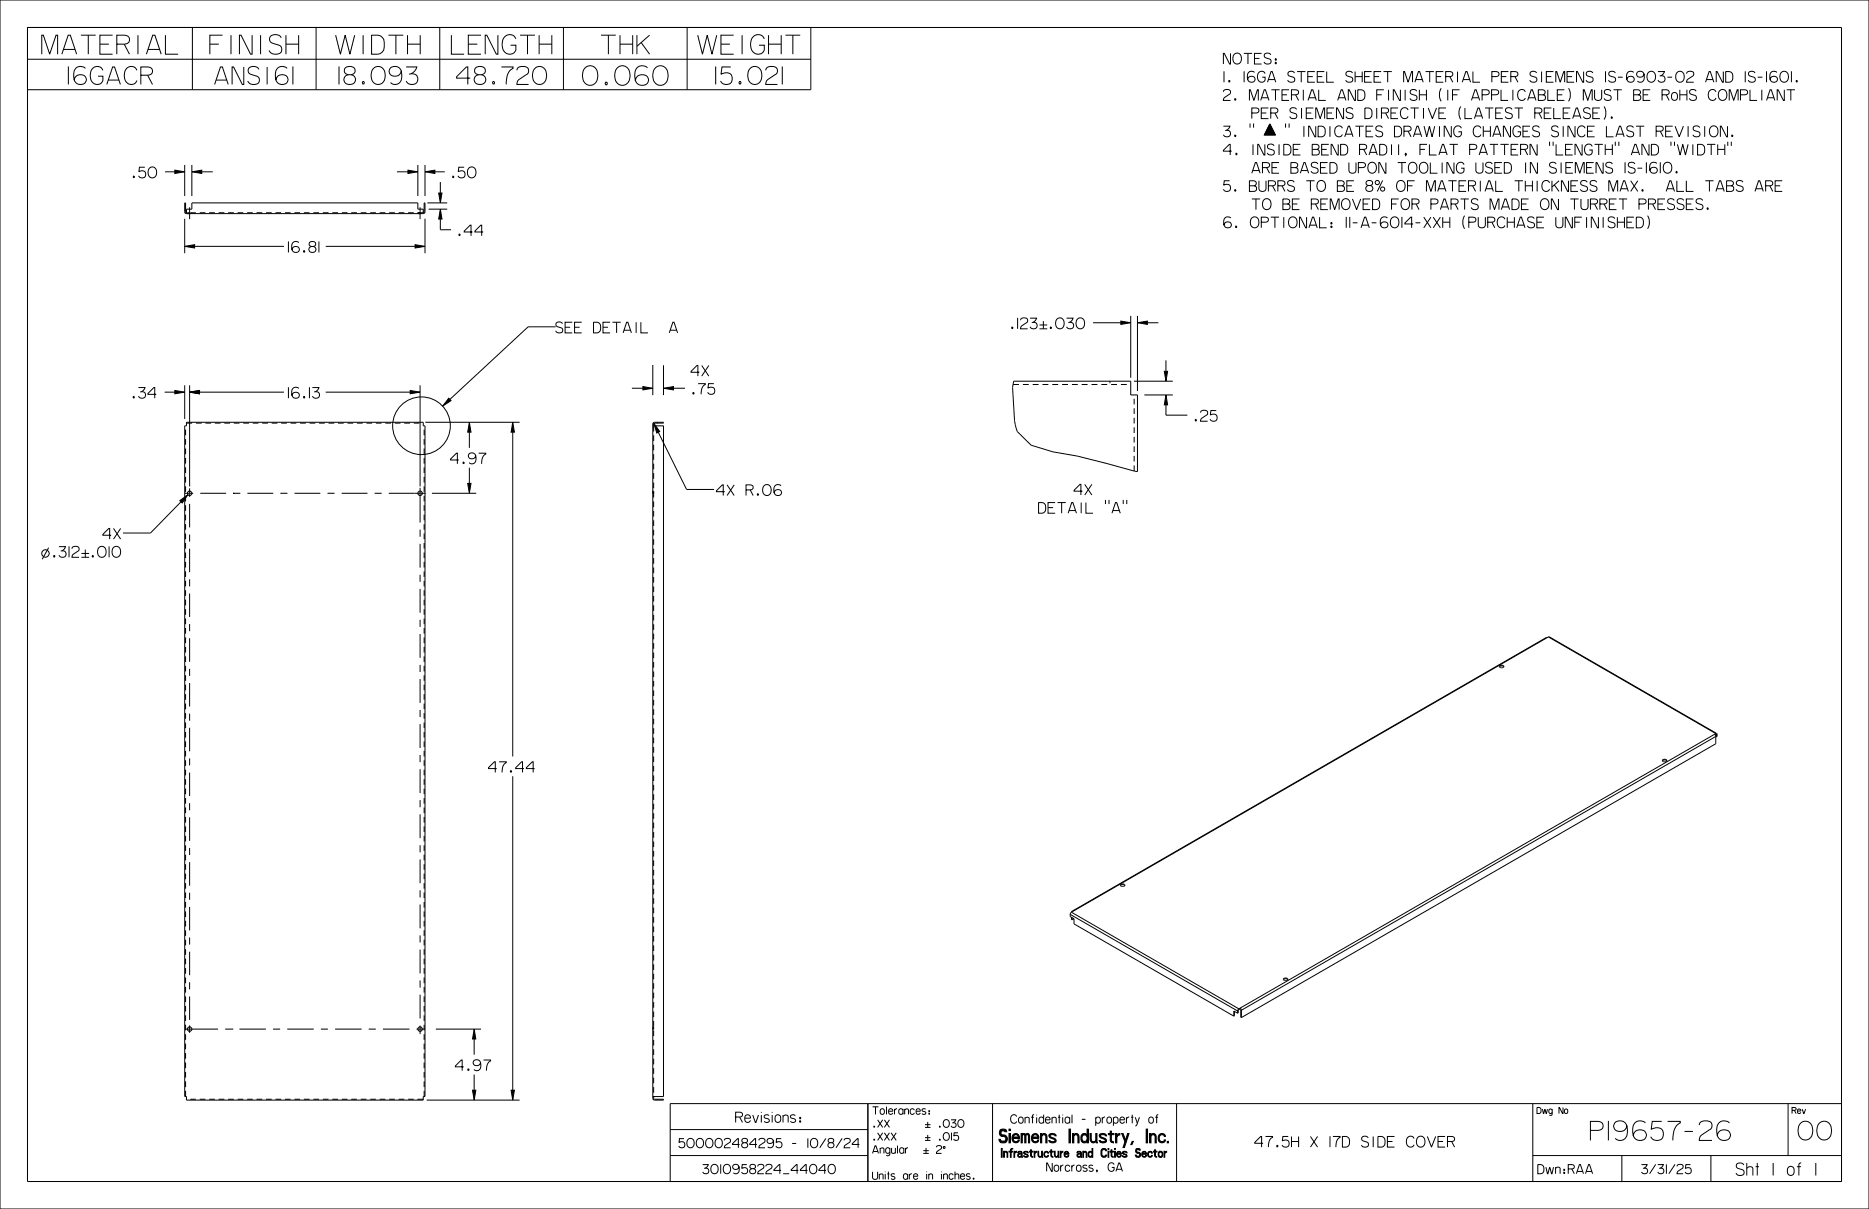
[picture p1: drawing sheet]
<svg xmlns="http://www.w3.org/2000/svg" width="432mm" height="279mm" viewBox="0 0 432 279" stroke-linecap="round" stroke-linejoin="round" font-family="sans-serif">
<defs><g id="words">
<text font-size="4.1" x="223.3" y="264.1">Siemens Industry, Inc.</text>
<g font-size="2.6">
<text x="225.2" y="267.4">Infrastructure and Cities Sector</text>
<text x="401.8" y="271.7">Sht</text>
<text x="413.3" y="271.7">of</text>
</g>
<g font-size="2.3">
<text x="282.1" y="31.6">3. &quot;</text>
<text x="154.6" y="76.9">A</text>
<text x="30.3" y="92">.34</text>
</g>
<text font-size="2.2" x="171" y="259.4">Revisions:</text>
<text font-size="2" x="362.3" y="271.3">RAA</text>
<g font-size="1.8">
<text x="236.4" y="259.6">Confidential - property of</text>
<text x="244" y="270.7">Norcross, GA</text>
</g>
<g font-size="1.7">
<text x="201.2" y="257.5">Tolerances:</text>
<text x="201.2" y="266.6">Angular</text>
<text x="201.2" y="272.6">Units are in inches.</text>
</g>
<g font-size="1.3">
<text x="355.1" y="257.3">Dwg No</text>
<text x="414" y="257.3">Rev</text>
</g>
</g></defs>
<g fill="none" stroke="#000" stroke-width=".23">
<path d="M0 0h431.8v279.4h-431.8zM6.3 6.4h419.1v266.6h-419.1zM6.3 13.7h181M9.6 12.5v-4.4h.4l1.5 4.4 1.4-4.4h.4v4.4M14.3 12.5l1.5-4.4h.4l1.5 4.4M14.7 11.4h2.6M15.8 15.4v4.1M18.7 8.1h3.4M19.7 15.8a1.57 1.57 0 0 0-1.8-.3 1.57 1.57 0 0 0-.9 1.5 1.91 1.91 0 0 0 1.4 2.5 1.19 1.19 0 0 0 1.6-1.1 1.19 1.19 0 0 0-1.6-1.1 1.29 1.29 0 0 0-1.3 1.2M20.4 8.1v4.4M23.1 10.2h2.1M23.8 16.3a1.47 1.47 0 0 0-1.6-.9 1.47 1.47 0 0 0-1.2 1.2 2.01 2.01 0 0 0 1.6 2.9 1.23 1.23 0 0 0 1.2-.9v-1h-1.2"/>
<path d="M24.7 19.5l1.3-4h.5l1.3 4M25 18.5h2.5M26 8.1h-2.9v4.4h2.9M27 10.2h1.8a1.04 1.04 0 0 0 1.1-1 1.04 1.04 0 0 0-1.1-1.1h-1.8v4.4M28.7 10.2l1.2 2.3M31.6 16.3a1.47 1.47 0 0 0-1.5-.9 1.47 1.47 0 0 0-1.3 1.2 2.01 2.01 0 0 0 1.7 2.9 1.23 1.23 0 0 0 1.1-.9M31.9 8.1v4.4M32.5 17.4h1.7a.96 .96 0 0 0 1-1 .96 .96 0 0 0-1-.9h-1.7v4M33.8 12.5l1.5-4.4h.5l1.4 4.4M34.1 17.4l1.1 2.1M34.2 11.4h2.7M38.2 8.1v4.4h3"/>
<path d="M44.4 6.4v14.3M48.5 10.2h2.1M49.6 19.5l1.3-4h.5l1.3 4M49.9 18.5h2.5M51.4 8.1h-2.9v4.4M53.4 8.1v4.4M56.3 15.5v4h-.3l-2-4h-.4v4M58.2 8.1v4.4h-.3l-2.2-4.4h-.4v4.4M59.8 16a1.4 1.4 0 0 0-2.5 .1 .93 .93 0 0 0 .9 1.2l1.2 .3a1 1 0 0 1 .5 1.1 1 1 0 0 1-1 .8 1.49 1.49 0 0 1-1.7-.8M60.2 8.1v4.4M61.7 15.5v4M65 8.7a1.52 1.52 0 0 0-2.7 .2 1.01 1.01 0 0 0 1 1.2l1.2 .3a1.09 1.09 0 0 1 .6 1.3 1.09 1.09 0 0 1-1.1 .8 1.62 1.62 0 0 1-1.8-.8"/>
<path d="M66.1 10.2h2.9M66.1 8.1v4.4M66.3 15.8a1.57 1.57 0 0 0-1.8-.3 1.57 1.57 0 0 0-.9 1.5 1.91 1.91 0 0 0 1.4 2.5 1.19 1.19 0 0 0 1.6-1.1 1.19 1.19 0 0 0-1.6-1.1 1.29 1.29 0 0 0-1.3 1.2M67.7 15.4v4.1M69 8.1v4.4M73 6.4v14.3M77.5 8.1l1.1 4.4 1.1-4.4 1.1 4.4 1.1-4.4M78.3 15.4v4.1M79.7 15.8a1.43 1.43 0 0 1 2.3 .3 .93 .93 0 0 1-.9 1.2 1.37 1.37 0 0 1-1.5-.7zM80.5 17.3a1.17 1.17 0 0 0-1 1.4 1.17 1.17 0 0 0 1.5 .8 1.13 1.13 0 0 0 1.1-1.1 1.13 1.13 0 0 0-1-1.1M83.8 18.8h.3l.1 .3-.1 .3h-.3l-.1-.2zM83.9 8.1v4.4"/>
<path d="M85.8 8.1h1.5a1.67 1.67 0 0 1 1.5 1.7 2.1 2.1 0 0 1-1 2.6l-2 .1zM86.2 15.9a1.62 1.62 0 0 1 1.9-.4 1.62 1.62 0 0 1 .9 1.8 1.68 1.68 0 0 1-.7 1.9 1.68 1.68 0 0 1-2.1-.2l-.5-1.4 .2-1zM89.8 8.1h3.4M91.5 8.1v4.4M92.7 16.4a1.41 1.41 0 0 1-1.4 1.2 1.41 1.41 0 0 1-1.4-1.2 1.52 1.52 0 0 1 1.8-1 1.52 1.52 0 0 1 1.1 1.8 1.74 1.74 0 0 1-1.8 2.3l-.8-.4M93.8 15.5h2.5l-.8 1.2-1 .5M94.2 10.2h2.9M94.2 8.1v4.4M95 17a1.31 1.31 0 0 1 1.5 1.6 1.31 1.31 0 0 1-2 .8l-.7-.7M97.1 8.1v4.4M101.6 6.4v14.3M104.3 8.1v4.4h2.9"/>
<path d="M108.2 10.2h2.1M108.6 18.1h-3.1v-.4l2.2-2.2h.4v4M109.8 15.8a1.43 1.43 0 0 1 2.3 .3 .93 .93 0 0 1-.9 1.2 1.37 1.37 0 0 1-1.5-.7zM110.6 17.3a1.17 1.17 0 0 0-1 1.4 1.17 1.17 0 0 0 1.5 .8 1.13 1.13 0 0 0 1.1-1.1 1.13 1.13 0 0 0-1-1.1M111.1 8.1h-2.9v4.4h2.9M113.9 18.8h.2l.2 .3-.2 .3h-.2l-.1-.2zM115 8.1v4.4h-.3l-2.2-4.4h-.4v4.4M115.8 15.5h2.7v.3a3.1 3.1 0 0 0-1.5 3.2v.5M119.2 9a1.6 1.6 0 0 0-1.7-1 1.6 1.6 0 0 0-1.4 1.3 2.18 2.18 0 0 0 1.9 3.2 1.34 1.34 0 0 0 1.2-1v-1.1h-1.2M119.4 16.3a1.45 1.45 0 0 1 2.4-.7 1 1 0 0 1-.2 1.7l-1.9 1.3-.3 .9h2.7M120.2 8.1h3.4M121.9 8.1v4.4"/>
<path d="M123.5 15.9a1.62 1.62 0 0 1 1.9-.4 1.62 1.62 0 0 1 .9 1.8 1.68 1.68 0 0 1-.8 1.9 1.68 1.68 0 0 1-2-.2l-.5-1.4 .1-1zM124.6 10.2h2.9M124.6 8.1v4.4M127.5 8.1v4.4M130.2 6.4v14.3M135.3 15.6a1.85 1.85 0 0 1 2.1 0 1.85 1.85 0 0 1 .7 2 1.79 1.79 0 0 1-1.8 2.1 1.79 1.79 0 0 1-1.7-2.1v-.3a2.11 2.11 0 0 1 .7-1.7zM138.8 8.1h3.5M139.9 19h.3l.1 .2-.1 .4h-.3l-.1-.2zM140.6 8.1v4.4M142.8 15.6a1.85 1.85 0 0 1 2.1 0 1.85 1.85 0 0 1 .7 2 1.79 1.79 0 0 1-1.8 2.1 1.79 1.79 0 0 1-1.8-2.1v-.3a2.11 2.11 0 0 1 .8-1.7zM143.2 10.2h3M143.2 8.1v4.4"/>
<path d="M146.2 8.1v4.4M147.1 8.1v4.4M148.1 9.8l2 2.7M149.6 15.7a1.71 1.71 0 0 0-2-.4 1.71 1.71 0 0 0-.9 1.7 2.08 2.08 0 0 0 1.4 2.7 1.29 1.29 0 0 0 1.7-1.2 1.29 1.29 0 0 0-1.7-1.2 1.41 1.41 0 0 0-1.3 1.3M150.1 8.1l-3 2.6M151.5 15.6a1.85 1.85 0 0 1 2.2 0 1.85 1.85 0 0 1 .7 2 1.79 1.79 0 0 1-1.8 2.1 1.79 1.79 0 0 1-1.8-2.1v-.3a2.11 2.11 0 0 1 .7-1.7zM158.7 6.4v14.3M161.2 8.1l1.1 4.4 1.1-4.4 1.1 4.4 1.1-4.4M165.3 15.4v4.1M166.6 10.2h2M168.8 15.5h-2l-.2 1.7a1.59 1.59 0 0 1 2.6 .7 1.41 1.41 0 0 1-1 1.6 1.41 1.41 0 0 1-1.7-.8M169.5 8.1h-2.9v4.4h2.9"/>
<path d="M170.8 18.8h.3l.1 .3-.1 .3h-.3l-.1-.2zM171.4 8.1v4.4M173.2 15.9a1.62 1.62 0 0 1 1.9-.4 1.62 1.62 0 0 1 .9 1.8 1.68 1.68 0 0 1-.7 1.9 1.68 1.68 0 0 1-2.1-.2l-.4-1.4 .1-1zM176.6 9a1.6 1.6 0 0 0-1.7-1 1.6 1.6 0 0 0-1.4 1.3 2.18 2.18 0 0 0 1.9 3.2 1.34 1.34 0 0 0 1.2-1v-1.1h-1.2M176.9 16.3a1.45 1.45 0 0 1 2.4-.7 1 1 0 0 1-.3 1.7l-1.9 1.3-.2 .9h2.7M177.6 10.2h2.9M177.6 8.1v4.4M180.5 8.1v4.4M180.7 15.4v4.1M181.5 8.1h3.4M183.2 8.1v4.4M187.3 6.4v14.3h-181"/>
<path d="M282.8 16.5v2.5M283.9 18.6l.2 .1v.2l-.2-.1zM284.3 12.3v2.5h-.2l-1.3-2.5h-.2v2.5M285.2 12.5a1.04 1.04 0 0 1 1.2 0 1.04 1.04 0 0 1 .4 1.1 1.03 1.03 0 0 1-1.1 1.2 1.03 1.03 0 0 1-.9-1.4l.2-.6zM287.4 12.3h1.9M287.4 16.5v2.5M288.3 12.3v2.5M289.8 16.7a1.03 1.03 0 0 0-1.3 0 1.03 1.03 0 0 0-.3 1.2 .88 .88 0 0 0 .8 1.1 .88 .88 0 0 0 .9-1 .89 .89 0 0 0-.9-.4 .89 .89 0 0 0-.7 .8M289.8 13.5h1.2M291.5 12.3h-1.7v2.5h1.7M292.3 17a.98 .98 0 0 0-1.3-.4 .98 .98 0 0 0-.5 1.2 .95 .95 0 0 0 .6 1.1 .95 .95 0 0 0 1.2-.4v-.7h-.7M292.8 19l.9-2.5h.2l.8 2.5"/>
<path d="M293 18.4h1.5M293.6 12.7a.73 .73 0 0 0-1-.5 .73 .73 0 0 0-.3 1.1l1 .3a.66 .66 0 0 1 .3 .9 .66 .66 0 0 1-.9 .3l-.4-.1-.3-.4M294.7 13.6l.2 .1-.1 .2-.2-.1zM294.7 14.4l.2 .1-.1 .2-.2-.1zM299.1 16.9a.73 .73 0 0 0-1-.5 .73 .73 0 0 0-.3 1.1l1 .3a.66 .66 0 0 1 .3 .9 .66 .66 0 0 1-.9 .3l-.4-.1-.3-.4M299.7 16.5h1.9M300.6 16.5v2.5M302.1 17.7h1.2M303.8 16.5h-1.7v2.5h1.7M304.3 17.7h1.2M306 16.5h-1.7v2.5h1.7M306.5 16.5v2.5h1.7"/>
<path d="M312.5 16.9a.73 .73 0 0 0-1-.5 .73 .73 0 0 0-.3 1.1l1 .3a.66 .66 0 0 1 .3 .9 .66 .66 0 0 1-.9 .3l-.4-.1-.3-.4M313.1 17.7h1.6M313.1 16.5v2.5M314.7 16.5v2.5M315.3 17.7h1.1M316.9 16.5h-1.6v2.5h1.6M317.5 17.7h1.1M319.1 16.5h-1.6v2.5h1.6M319.6 16.5h2M320.6 16.5v2.5M324.3 19v-2.5h.2l.8 2.5 .8-2.5h.2v2.5M326.9 19l.8-2.5h.3l.8 2.5"/>
<path d="M327.1 18.4h1.5M329.4 16.5h1.9M330.3 16.5v2.5M331.8 17.7h1.2M333.5 16.5h-1.7v2.5h1.7M334 17.7h1a.58 .58 0 0 0 .7-.6 .58 .58 0 0 0-.7-.6h-1v2.5M335 17.7l.6 1.3M336.7 16.5v2.5M337.8 19l.9-2.5h.2l.8 2.5M338 18.4h1.5M340.3 16.5v2.5h1.6M344.7 17.7h1a.58 .58 0 0 0 .6-.6 .58 .58 0 0 0-.6-.6h-1v2.5"/>
<path d="M346.9 17.7h1.1M348.5 16.5h-1.6v2.5h1.6M349 17.7h1.1a.58 .58 0 0 0 .6-.6 .58 .58 0 0 0-.6-.6h-1.1v2.5M350 17.7l.7 1.3M355 16.9a.73 .73 0 0 0-1-.5 .73 .73 0 0 0-.3 1.1l1 .3a.66 .66 0 0 1 .3 .9 .66 .66 0 0 1-.9 .3l-.4-.1-.3-.4M356.2 16.5v2.5M357.3 17.7h1.1M358.9 16.5h-1.6v2.5h1.6M359.4 19v-2.5h.2l.9 2.5 .8-2.5h.2v2.5M362 17.7h1.2M363.7 16.5h-1.7v2.5h1.7M365.9 16.5v2.5h-.2l-1.3-2.5h-.2v2.5"/>
<path d="M368 16.9a.73 .73 0 0 0-1-.5 .73 .73 0 0 0-.3 1.1l1 .3a.66 .66 0 0 1 .3 .9 .66 .66 0 0 1-.9 .3l-.4-.1-.3-.4M370.9 16.5v2.5M373.2 16.9a.73 .73 0 0 0-1-.5 .73 .73 0 0 0-.3 1.1l1 .3a.66 .66 0 0 1 .3 .9 .66 .66 0 0 1-.9 .3l-.4-.1-.3-.4M373.8 17.8h1.1M377.4 16.7a1.03 1.03 0 0 0-1.3 0 1.03 1.03 0 0 0-.3 1.2 .88 .88 0 0 0 .8 1.1 .88 .88 0 0 0 .9-1 .89 .89 0 0 0-.9-.4 .89 .89 0 0 0-.7 .8M379.8 17.1a.81 .81 0 0 1-1 .8 .81 .81 0 0 1-.4-1.3 1.07 1.07 0 0 1 1.2 .1 1.07 1.07 0 0 1 .3 1.3 .92 .92 0 0 1-.5 .9 .92 .92 0 0 1-1.1-.2M380.9 16.7a1.04 1.04 0 0 1 1.2 0 1.04 1.04 0 0 1 .4 1.1 1.03 1.03 0 0 1-1.1 1.2 1.03 1.03 0 0 1-.9-1.4l.1-.6zM383 16.5h1.5l-.4 .8-.7 .3M383.7 17.5a.81 .81 0 0 1 .9 1.1 .81 .81 0 0 1-1.4 .1l-.2-.2M385.2 17.8h1.1M387.5 16.7a1.04 1.04 0 0 1 1.2 0 1.04 1.04 0 0 1 .4 1.1 1.03 1.03 0 0 1-1.1 1.2 1.03 1.03 0 0 1-.9-1.4l.2-.6zM389.7 17a.85 .85 0 0 1 .9-.5 .85 .85 0 0 1 .7 .7l-.2 .4-1.2 .7-.2 .6v.1h1.6"/>
<path d="M394 19l.9-2.5h.2l.9 2.5M394.2 18.4h1.6M398.1 16.5v2.5h-.2l-1.2-2.5h-.2v2.5M398.7 16.5h.8a1.32 1.32 0 0 1 .9 1.3 1.32 1.32 0 0 1-.9 1.2h-.8zM403.2 16.5v2.5M405.5 16.9a.73 .73 0 0 0-1-.5 .73 .73 0 0 0-.3 1.1l1 .3a.66 .66 0 0 1 .3 .9 .66 .66 0 0 1-.9 .3l-.4-.1-.3-.4M406.1 17.8h1.1M408.1 16.5v2.5M410.5 16.7a1.03 1.03 0 0 0-1.3 0 1.03 1.03 0 0 0-.3 1.2 .88 .88 0 0 0 .8 1.1 .88 .88 0 0 0 .9-1 .89 .89 0 0 0-.9-.4 .89 .89 0 0 0-.7 .8M411.6 16.7a1.04 1.04 0 0 1 1.2 0 1.04 1.04 0 0 1 .4 1.1 1.03 1.03 0 0 1-1.1 1.2 1.03 1.03 0 0 1-.9-1.4l.1-.6zM413.9 16.5v2.5M415 18.6l.2 .1v.2l-.2-.1z"/>
<path d="M33.5 38.6h-1.3l-.1 1.1a.91 .91 0 0 1 1.4 0 .91 .91 0 0 1-.3 1.3h-.8l-.4-.4M34.5 38.9a1.02 1.02 0 0 1 1.3-.2 1.02 1.02 0 0 1 .4 1.2 1.03 1.03 0 0 1-1.1 1.2 1.03 1.03 0 0 1-.9-1.4zM38.1 39.7h2.3M40.4 39.3l2.3 .4-2.3 .4zM42.7 38.1v7.2M44.3 39.7l2.3-.4v.8zM44.3 38.1v7.2M46.6 39.7h2.6M91.7 39.7h2.6M94.3 39.3l2.2 .4-2.2 .4zM96.5 38.1v7.2M98.2 39.7l2.3-.4v.8z"/>
<path d="M98.2 38.1v7.2M100.5 39.7h2.3M107.2 38.6h-1.2l-.1 1.1a.91 .91 0 0 1 1.3 0 .91 .91 0 0 1-.2 1.3h-.8l-.4-.4M108.3 38.9a1.02 1.02 0 0 1 1.2-.2 1.02 1.02 0 0 1 .5 1.2 1.03 1.03 0 0 1-1.2 1.2 1.03 1.03 0 0 1-.8-1.4zM282.6 21.2a.85 .85 0 0 1 .9-.5 .85 .85 0 0 1 .8 .7l-.2 .4-1.3 .9-.2 .4v.1h1.7M282.6 29.2h1.5l-.4 .7-.6 .3M284.6 34.9h-2v-.2l1.4-1.3h.2v2.4M285.3 22.8l.2 .1-.1 .2-.2-.1zM285.6 35.4l.2 .2-.1 .2-.2-.2zM288.7 23.2v-2.5h.2l.8 2.5 .8-2.5h.2v2.5M288.8 28.5v1M289.2 26.1h1a.58 .58 0 0 0 .7-.6 .58 .58 0 0 0-.7-.5h-1v2.4"/>
<path d="M289.4 39.4h1.5M289.5 33.4v2.4M289.6 28.5v1M291.3 23.2l.8-2.5h.3l.8 2.5M291.4 26.1h1.2M291.5 22.6h1.5M291.7 38.7h1a.58 .58 0 0 0 .6-.5 .58 .58 0 0 0-.6-.6h-1v2.4M292.2 33.4v2.4h-.2l-1.2-2.4h-.2v2.4M292.6 38.7l.7 1.3M293 25h-1.6v2.4h1.6M293.4 28.6l1.2 2.6h-2.5zM293.6 26.1h1a.58 .58 0 0 0 .6-.6 .58 .58 0 0 0-.6-.5h-1v2.4"/>
<path d="M293.7 20.7h1.9M293.9 38.7h1.1M294.3 33.7a.73 .73 0 0 0-1-.4 .73 .73 0 0 0-.3 1l1.1 .4a.66 .66 0 0 1 .2 .9 .66 .66 0 0 1-.9 .2l-.4-.1-.2-.4M294.5 26.1l.7 1.3M294.7 20.7v2.5M295.5 37.6h-1.6v2.4h1.6M295.5 33.4v2.4M296.2 21.9h1.1M296.6 33.4h.8a1.32 1.32 0 0 1 .9 1.2 1.32 1.32 0 0 1-.9 1.2h-.8zM297 28.5v1M297.8 20.7h-1.6v2.5h1.6M297.8 28.5v1"/>
<path d="M298.2 37.6h1.1a.58 .58 0 0 1 .5 .6 .58 .58 0 0 1-.5 .5 .65 .65 0 0 1 .6 .7 .65 .65 0 0 1-.6 .6h-1.1zM298.2 38.7h1.1M298.4 21.9h1a.58 .58 0 0 0 .6-.6 .58 .58 0 0 0-.6-.6h-1v2.5M298.8 34.5h1.1M299.3 21.9l.7 1.3M299.5 25.3a.73 .73 0 0 0-1-.4 .73 .73 0 0 0-.3 1l1.1 .4a.66 .66 0 0 1 .2 .8 .66 .66 0 0 1-.9 .3l-.4-.1-.2-.4M300.4 33.4h-1.6v2.4h1.6M300.6 39.4h1.5M300.7 25v2.4M301.1 20.7v2.5M301.2 29.2v2.4M301.8 26.1h1.2"/>
<path d="M302.2 23.2l.8-2.5h.3l.8 2.5M302.4 22.6h1.5M303.2 33.4h1a.58 .58 0 0 1 .5 .5 .58 .58 0 0 1-.5 .6 .65 .65 0 0 1 .6 .7 .65 .65 0 0 1-.6 .6h-1zM303.2 34.5h1M303.4 25h-1.6v2.4h1.6M304 27.4v-2.4h.2l.8 2.4 .8-2.4h.2v2.4M304 29.2v2.4h-.2l-1.3-2.4h-.2v2.4M304.5 37.9a.73 .73 0 0 0-1-.4 .73 .73 0 0 0-.3 1l1 .4a.66 .66 0 0 1 .3 .9 .66 .66 0 0 1-.9 .2l-.4-.1-.3-.3M304.5 29.2h.8a1.32 1.32 0 0 1 .9 1.2 1.32 1.32 0 0 1-.9 1.2h-.8zM304.7 20.7v2.5h1.6M305.1 38.7h1.1M305.3 34.5h1.2"/>
<path d="M306.6 26.1h1.1M306.7 37.6h-1.6v2.4h1.6M307 33.4h-1.7v2.4h1.7M307.3 37.6h.8a1.32 1.32 0 0 1 .8 1.2 1.32 1.32 0 0 1-.8 1.2h-.8zM307.3 29.2v2.4M308.2 25h-1.6v2.4h1.6M309 23.2l.9-2.5h.2l.9 2.5M309.2 33.4v2.4h-.2l-1.3-2.4h-.2v2.4M309.2 22.6h1.5M309.7 33.4h.8a1.32 1.32 0 0 1 .9 1.2 1.32 1.32 0 0 1-.9 1.2h-.8zM310.1 29.6a.98 .98 0 0 0-1.2-.4 .98 .98 0 0 0-.5 1.3 .95 .95 0 0 0 .6 1.1 .95 .95 0 0 0 1.1-.5M310.4 25v2.4h-.2l-1.2-2.4h-.2v2.4"/>
<path d="M310.7 31.6l.8-2.4h.3l.8 2.4M310.9 31h1.5M311.6 37.6v1.8a.85 .85 0 0 0 .9 .6 .85 .85 0 0 0 .8-.6v-1.8M312.5 25.3a.73 .73 0 0 0-1-.4 .73 .73 0 0 0-.3 1l1.1 .4a.66 .66 0 0 1 .2 .8 .66 .66 0 0 1-.9 .3l-.4-.1-.2-.4M313.1 20.7v2.5h-.2l-1.2-2.5h-.2v2.5M313.1 29.2h2M313.7 20.7h.8a1.32 1.32 0 0 1 .9 1.3 1.32 1.32 0 0 1-.9 1.2h-.8zM313.8 38.7h1.1a.58 .58 0 0 0 .6-.5 .58 .58 0 0 0-.6-.6h-1.1v2.4M314.1 34.5h1a.58 .58 0 0 0 .7-.6 .58 .58 0 0 0-.7-.5h-1v2.4M314.1 29.2v2.4M315.1 34.5l.6 1.3M315.3 25h.9a1.32 1.32 0 0 1 .8 1.2 1.32 1.32 0 0 1-.8 1.2h-.9z"/>
<path d="M315.6 30.3h1.2M316.3 35.8l.8-2.4h.3l.8 2.4M316.3 37.8a1.02 1.02 0 0 1 1.3-.1 1.02 1.02 0 0 1 .4 1.2 1.03 1.03 0 0 1-1.1 1.1 1.03 1.03 0 0 1-.9-1.3zM316.5 35.2h1.5M317.2 29.2h-1.6v2.4h1.6M318.1 21.9h1.1M318.1 25v2.4M318.8 33.4h.8a1.32 1.32 0 0 1 .8 1.2 1.32 1.32 0 0 1-.8 1.2h-.8zM319.2 26.1h1a.58 .58 0 0 0 .6-.6 .58 .58 0 0 0-.6-.5h-1v2.4M319.4 29.5a.73 .73 0 0 0-1-.4 .73 .73 0 0 0-.3 1l1 .4a.66 .66 0 0 1 .3 .8 .66 .66 0 0 1-.9 .3l-.4-.1-.3-.4M319.7 20.7h-1.6v2.5M320.1 26.1l.7 1.3"/>
<path d="M320.2 37.6v2.4h-.2l-1.2-2.4h-.3v2.4M320.8 20.7v2.5M321.3 26.1h1.2M321.5 33.4v2.4M322.2 29.2h.8a1.32 1.32 0 0 1 .8 1.2 1.32 1.32 0 0 1-.8 1.2h-.8zM322.9 37.6h1.9M323 25h-1.7v2.4h1.7M323.1 33.4v2.4M323.5 20.7v2.5h-.2l-1.2-2.5h-.2v2.5M323.9 37.6v2.4M324.4 30.3h1a.58 .58 0 0 0 .6-.6 .58 .58 0 0 0-.6-.5h-1v2.4M324.6 20.7v2.5"/>
<path d="M324.7 35.5l.2 .1-.1 .2-.2-.1zM324.9 35.6l-.2 .5M325.3 25.4a.98 .98 0 0 0-1.3-.4 .98 .98 0 0 0-.5 1.3 .95 .95 0 0 0 .7 1 .95 .95 0 0 0 1.1-.4M325.3 30.3l.7 1.3M325.8 37.7a1.04 1.04 0 0 1 1.2 0 1.04 1.04 0 0 1 .4 1.2 1.03 1.03 0 0 1-1.2 1.1 1.03 1.03 0 0 1-.8-1.3l.1-.7zM325.9 25h1.9M326.5 31.6l.9-2.4h.2l.9 2.4M326.8 31h1.5M326.8 25v2.4M327.3 21.1a.73 .73 0 0 0-1-.5 .73 .73 0 0 0-.3 1.1l1 .3a.66 .66 0 0 1 .3 .9 .66 .66 0 0 1-.9 .3l-.4-.1-.3-.4M327.9 21.9h1.7M327.9 20.7v2.5"/>
<path d="M328.1 34.5h1.1M328.3 37.7a1.04 1.04 0 0 1 1.2 0 1.04 1.04 0 0 1 .4 1.2 1.03 1.03 0 0 1-1.1 1.1 1.03 1.03 0 0 1-.9-1.3l.2-.7zM328.9 25v2.4M329 29.2l.6 2.4 .6-2.4 .7 2.4 .6-2.4M329.6 20.7v2.5M329.7 33.4h-1.6v2.4M330 25l.9 2.4 1-2.4M330.2 33.4v2.4h1.7M330.4 37.6v2.4h1.7M332.4 35.8l.8-2.4h.3l.8 2.4M332.4 26.1h1.2M332.6 29.2v2.4"/>
<path d="M332.6 35.2h1.5M333 20.4a2.79 2.79 0 0 0 0 3M333.2 37.6v2.4M334.1 25h-1.7v2.4h1.7M334.5 20.7v2.5M334.9 33.4h1.9M335.3 29.2v2.4h-.2l-1.2-2.4h-.2v2.4M335.6 21.9h1.1M335.8 33.4v2.4M335.9 37.6v2.4h-.2l-1.2-2.4h-.2v2.4M337.2 20.7h-1.6v2.5M337.5 24.6a2.79 2.79 0 0 0 0 3"/>
<path d="M337.6 29.6a.98 .98 0 0 0-1.3-.4 .98 .98 0 0 0-.5 1.3 .95 .95 0 0 0 .7 1.1 .95 .95 0 0 0 1.1-.5v-.6h-.7M338.2 38a.98 .98 0 0 0-1.2-.4 .98 .98 0 0 0-.5 1.3 .95 .95 0 0 0 .6 1.1 .95 .95 0 0 0 1.1-.5v-.6h-.6M338.4 25v2.4h1.7M339.5 34.5h1.1a.58 .58 0 0 0 .6-.6 .58 .58 0 0 0-.6-.5h-1.1v2.4M340 23.2l.8-2.5h.2l.9 2.5M340.2 22.6h1.5M340.6 27.4l.9-2.4h.2l.8 2.4M340.8 26.8h1.5M341 37.6v1.8a.85 .85 0 0 0 .8 .6 .85 .85 0 0 0 .8-.6v-1.8M341.7 35.8l.8-2.4h.3l.8 2.4M341.9 35.2h1.5M342.1 29.6a.98 .98 0 0 0-1.2-.4 .98 .98 0 0 0-.5 1.3 .95 .95 0 0 0 .6 1.1 .95 .95 0 0 0 1.1-.5"/>
<path d="M342.4 21.9h1a.58 .58 0 0 0 .7-.6 .58 .58 0 0 0-.7-.6h-1v2.5M342.7 30.3h1.6M342.7 29.2v2.4M343.1 25h1.9M344.1 25v2.4M344.2 33.4h1.9M344.3 29.2v2.4M344.6 21.9h1a.58 .58 0 0 0 .7-.6 .58 .58 0 0 0-.7-.6h-1v2.5M344.7 37.9a.73 .73 0 0 0-1-.4 .73 .73 0 0 0-.3 1l1.1 .4a.66 .66 0 0 1 .2 .9 .66 .66 0 0 1-.9 .2l-.4-.1-.2-.3M344.9 31.6l.8-2.4h.3l.8 2.4M345.1 31h1.5M345.1 33.4v2.4"/>
<path d="M345.4 38.7h1.1M345.6 26.1h1.1M346.7 33.4h1.9M346.8 20.7v2.5h1.6M347 37.6h-1.6v2.4h1.6M347.2 25h-1.6v2.4h1.6M347.5 37.6h.9a1.32 1.32 0 0 1 .8 1.2 1.32 1.32 0 0 1-.8 1.2h-.9zM347.6 33.4v2.4M349 29.2v2.4h-.2l-1.3-2.4h-.2v2.4M349.1 34.5h1.2M349.3 25.3a.73 .73 0 0 0-1-.4 .73 .73 0 0 0-.3 1l1 .4a.66 .66 0 0 1 .3 .8 .66 .66 0 0 1-.9 .3l-.4-.1-.3-.4M349.5 20.7v2.5"/>
<path d="M349.9 25h1.9M350.8 33.4h-1.7v2.4h1.7M350.9 25v2.4M351.3 29.6a.98 .98 0 0 0-1.3-.4 .98 .98 0 0 0-.5 1.3 .95 .95 0 0 0 .6 1.1 .95 .95 0 0 0 1.2-.5v-.6h-.7M351.3 34.5h1a.58 .58 0 0 0 .7-.6 .58 .58 0 0 0-.7-.5h-1v2.4M351.8 30.3h1.2M352.3 34.5l.6 1.3M352.4 21.2a.98 .98 0 0 0-1.3-.4 .98 .98 0 0 0-.5 1.2 .95 .95 0 0 0 .6 1.1 .95 .95 0 0 0 1.2-.4M352.5 37.6v2.4M352.9 23.2l.9-2.5h.2l.9 2.5M353.1 22.6h1.6M353.5 29.2h-1.7v2.4h1.7"/>
<path d="M354.6 26.1h1a.58 .58 0 0 0 .6-.6 .58 .58 0 0 0-.6-.5h-1v2.4M355.1 33.4v2.4h-.2l-1.2-2.4h-.2v2.4M355.2 37.6v2.4h-.2l-1.2-2.4h-.2v2.4M355.4 20.7h1a.58 .58 0 0 1 .6 .6 .58 .58 0 0 1-.6 .6 .65 .65 0 0 1 .7 .7 .65 .65 0 0 1-.7 .6h-1zM355.4 21.9h1M355.5 26.1l.7 1.3M355.6 29.5a.73 .73 0 0 0-1-.4 .73 .73 0 0 0-.3 1l1 .4a.66 .66 0 0 1 .3 .8 .66 .66 0 0 1-.9 .3l-.4-.1-.3-.4M356.8 26.1h1.1M357.6 20.7v2.5h1.6M358 32.7v1M358.4 25h-1.6v2.4h1.6M358.8 32.7v1"/>
<path d="M359 25v2.4h1.6M359.5 33.4v2.4h1.6M359.5 37.9a.73 .73 0 0 0-1-.4 .73 .73 0 0 0-.3 1l1 .4a.66 .66 0 0 1 .3 .9 .66 .66 0 0 1-.9 .2l-.4-.1-.3-.3M359.8 21.9h1.1M360 29.5a.73 .73 0 0 0-1-.4 .73 .73 0 0 0-.3 1l1 .4a.66 .66 0 0 1 .3 .8 .66 .66 0 0 1-.9 .3l-.4-.1-.3-.4M360.7 37.6v2.4M361.1 26.1h1.2M361.1 29.2v2.4M361.4 20.7h-1.6v2.5h1.6M361.7 34.5h1.2M361.8 38.7h1.1M362.4 20.4a2.79 2.79 0 0 1 0 3"/>
<path d="M362.8 25h-1.7v2.4h1.7M363.3 27.4l.9-2.4h.2l.9 2.4M363.3 33.4h-1.6v2.4h1.6M363.4 37.6h-1.6v2.4h1.6M363.5 26.8h1.5M363.9 29.2v2.4h-.2l-1.3-2.4h-.2v2.4M365.5 33.4v2.4h-.2l-1.2-2.4h-.2v2.4M365.8 23.2v-2.5h.2l.8 2.5 .8-2.5h.3v2.5M366.2 29.6a.98 .98 0 0 0-1.3-.4 .98 .98 0 0 0-.5 1.3 .95 .95 0 0 0 .6 1.1 .95 .95 0 0 0 1.2-.5M366.6 38.7h1.1M366.8 30.3h1.1M367.4 25.3a.73 .73 0 0 0-1-.4 .73 .73 0 0 0-.3 1l1 .4a.66 .66 0 0 1 .3 .8 .66 .66 0 0 1-.9 .3l-.4-.1-.3-.4"/>
<path d="M367.9 33.8a.98 .98 0 0 0-1.3-.4 .98 .98 0 0 0-.5 1.3 .95 .95 0 0 0 .6 1.1 .95 .95 0 0 0 1.2-.5v-.6h-.7M368 26.1h1.2M368.2 37.6h-1.6v2.4h1.6M368.4 20.7v1.9a.85 .85 0 0 0 .8 .6 .85 .85 0 0 0 .8-.6v-1.9M368.4 29.2h-1.6v2.4h1.6M368.4 33.4h1.9M369.4 33.4v2.4M369.6 25h-1.6v2.4h1.6M370.4 37.6v2.4h-.2l-1.3-2.4h-.2v2.4M370.6 24.6a2.79 2.79 0 0 1 0 3M370.9 34.5h1.6M370.9 33.4v2.4"/>
<path d="M371.1 29.2v2.4h1.7M372.2 21.1a.73 .73 0 0 0-1-.5 .73 .73 0 0 0-.3 1.1l1 .3a.66 .66 0 0 1 .3 .9 .66 .66 0 0 1-.9 .3l-.4-.1-.3-.4M372.3 27l.2 .1-.1 .2-.2-.1zM372.5 37.9a.73 .73 0 0 0-1-.4 .73 .73 0 0 0-.3 1l1 .4a.66 .66 0 0 1 .3 .9 .66 .66 0 0 1-.9 .2l-.4-.1-.3-.3M372.5 33.4v2.4M372.8 20.7h1.9M373.2 32.7v1M373.3 31.6l.8-2.4h.3l.8 2.4M373.5 31h1.5M373.7 20.7v2.5M374 32.7v1M375.4 37.5v2.5"/>
<path d="M376.9 35.8l.8-2.4h.3l.8 2.4M377.1 35.2h1.5M377.4 29.5a.73 .73 0 0 0-1-.4 .73 .73 0 0 0-.3 1l1 .4a.66 .66 0 0 1 .3 .8 .66 .66 0 0 1-.9 .3l-.4-.1-.3-.4M377.4 20.7h1.1a.58 .58 0 0 1 .5 .6 .58 .58 0 0 1-.5 .6 .65 .65 0 0 1 .6 .7 .65 .65 0 0 1-.6 .6h-1.1zM377.4 21.9h1.1M377.7 37.9a.73 .73 0 0 0-1-.4 .73 .73 0 0 0-.3 1l1 .4a.66 .66 0 0 1 .3 .9 .66 .66 0 0 1-.9 .2l-.4-.1-.3-.3M378 29.2h1.9M378.3 38.9h1.1M378.9 29.2v2.4M379.6 21.9h1.2M380.4 37.5v2.5M381 33.4v2.4h-.2l-1.3-2.4h-.2v2.4"/>
<path d="M381.3 20.7h-1.7v2.5h1.7M381.5 33.4h.8a1.32 1.32 0 0 1 .9 1.2 1.32 1.32 0 0 1-.9 1.2h-.8zM382.6 30.3h1a.58 .58 0 0 0 .7-.6 .58 .58 0 0 0-.7-.5h-1v2.4M382.8 37.8a1.03 1.03 0 0 0-1.3-.1 1.03 1.03 0 0 0-.4 1.2 .88 .88 0 0 0 .8 1.2 .88 .88 0 0 0 .9-1 .89 .89 0 0 0-.9-.4 .89 .89 0 0 0-.7 .7M383.6 30.3l.7 1.3M383.6 37.5v2.5M384 21.9h1a.58 .58 0 0 0 .6-.6 .58 .58 0 0 0-.6-.6h-1v2.5M384.7 37.7a1.04 1.04 0 0 1 1.2 0 1.04 1.04 0 0 1 .3 1.2 1.03 1.03 0 0 1-1.1 1.1 1.03 1.03 0 0 1-.8-1.3l.1-.7zM384.8 30.3h1.2M384.9 21.9l.7 1.3M386 32.7v1M386.3 21.6a.68 .68 0 0 1 .8-.2 .68 .68 0 0 1 .4 .6v.5a.68 .68 0 0 1-.6 .7 .68 .68 0 0 1-.7-.7z"/>
<path d="M386.5 29.2h-1.7v2.4h1.7M386.9 32.7v1M387 29.2l1 2.4 .9-2.4M387.3 39.6l.2 .2-.1 .2-.2-.2zM387.5 33.4l.7 2.4 .6-2.4 .6 2.4 .6-2.4M388.1 21.9h1.6M388.1 20.7v2.5M389.7 20.7v2.5M390 29.2v2.4M391.1 33.4v2.4M391.9 21.1a.73 .73 0 0 0-1.1-.5 .73 .73 0 0 0-.2 1.1l1 .3a.66 .66 0 0 1 .3 .9 .66 .66 0 0 1-.9 .3l-.4-.1-.3-.4M392.2 33.4h.8a1.32 1.32 0 0 1 .9 1.2 1.32 1.32 0 0 1-.9 1.2h-.8z"/>
<path d="M392.7 29.5a.73 .73 0 0 0-1-.4 .73 .73 0 0 0-.3 1l1 .4a.66 .66 0 0 1 .3 .8 .66 .66 0 0 1-.9 .3l-.4-.1-.3-.4M393.8 29.2v2.4M394.4 33.4h1.9M395.3 29.3a1.04 1.04 0 0 1 1.2 0 1.04 1.04 0 0 1 .4 1.2 1.03 1.03 0 0 1-1.1 1.1 1.03 1.03 0 0 1-.9-1.3l.2-.7zM395.3 33.4v2.4M396.4 21.2a.98 .98 0 0 0-1.2-.4 .98 .98 0 0 0-.5 1.2 .95 .95 0 0 0 .6 1.1 .95 .95 0 0 0 1.1-.4M396.8 34.5h1.7M396.8 33.4v2.4M397.4 20.9a1.04 1.04 0 0 1 1.2 0 1.04 1.04 0 0 1 .4 1.1 1.03 1.03 0 0 1-1.2 1.2 1.03 1.03 0 0 1-.8-1.4l.1-.6zM398.5 33.4v2.4M399.1 29.2v2.4h-.2l-1.2-2.4h-.2v2.4M399.2 32.7v1"/>
<path d="M399.5 23.2v-2.5h.2l.8 2.5 .9-2.5h.2v2.5M400 32.7v1M400.1 31.2l.2 .1v.3l-.2-.2zM402.1 21.9h1a.58 .58 0 0 0 .7-.6 .58 .58 0 0 0-.7-.6h-1v2.5M404.3 20.7v2.5h1.6M407 20.7v2.5M408.1 23.2l.9-2.5h.2l.8 2.5M408.3 22.6h1.5M412.2 20.7v2.5h-.2l-1.2-2.5h-.2v2.5M412.8 20.7h1.9M413.7 20.7v2.5M30.9 40.7l.2 .1-.1 .2-.2-.1z"/>
<path d="M42.7 56.9l2.3-.3v.7zM42.7 50.6v7.9M43.8 47.9v2.7M45 56.9h20.6M66.6 55.8v2.5M69 56.1a1.03 1.03 0 0 0-1.3-.1 1.03 1.03 0 0 0-.3 1.2 .88 .88 0 0 0 .8 1.2 .88 .88 0 0 0 .9-1 .89 .89 0 0 0-.9-.4 .89 .89 0 0 0-.7 .7M70.2 57.9l.2 .2-.1 .2-.2-.2zM71.5 56.1a.72 .72 0 0 1 1-.3 .72 .72 0 0 1 .2 1 .74 .74 0 0 1-.9 .1 .74 .74 0 0 1-.3-.8zM72 57a.75 .75 0 0 0-.6 1 .75 .75 0 0 0 1.2 .3 .68 .68 0 0 0 .4-.8 .68 .68 0 0 0-.6-.5M73.7 55.8v2.5M75.3 56.9h20.6M95.9 56.6l2.3 .3-2.3 .4z"/>
<path d="M97.1 47.9v2.7M98.2 50.6v7.9M98.7 46.9h4.6M99 48.3h4.3M101.4 44.6h.7l-.4 2.3zM101.7 48.3l.4 2.3h-.7zM101.7 50.6v2.5h2.5M101.7 42.1v2.5M104.6 40.7l.2 .1v.2l-.2-.1zM106.1 54.1l.2 .1-.1 .2-.2-.1zM109.2 53.6h-1.9v-.2l1.3-1.4h.2v2.5M111.6 53.6h-1.9v-.2l1.4-1.4h.2v2.5"/>
<path d="M284.1 41.8h-1.3l-.1 1a.91 .91 0 0 1 1.4 0 .91 .91 0 0 1-.2 1.4h-.8l-.5-.4M284.4 50.4a1.03 1.03 0 0 0-1.3-.1 1.03 1.03 0 0 0-.4 1.3 .88 .88 0 0 0 .8 1.1 .88 .88 0 0 0 .9-1 .89 .89 0 0 0-.9-.4 .89 .89 0 0 0-.7 .7M285.3 43.8l.2 .2-.1 .2-.2-.2zM285.5 52.2l.2 .2v.2l-.3-.2zM288.7 41.8h1a.58 .58 0 0 1 .5 .6 .58 .58 0 0 1-.5 .5 .65 .65 0 0 1 .6 .7 .65 .65 0 0 1-.6 .6h-1zM288.7 42.9h1M289.2 40l.8-2.4h.3l.8 2.4M289.2 46h1.9M289.3 50.3a1.04 1.04 0 0 1 1.2 0 1.04 1.04 0 0 1 .4 1.2 1.03 1.03 0 0 1-1.2 1.1 1.03 1.03 0 0 1-.8-1.3l.1-.6zM290.2 46v2.4M290.9 41.8v1.8a.85 .85 0 0 0 .8 .6 .85 .85 0 0 0 .8-.6v-1.8M291.4 51.3h1a.58 .58 0 0 0 .6-.5 .58 .58 0 0 0-.6-.6h-1v2.4"/>
<path d="M292.1 46.1a1.04 1.04 0 0 1 1.2 0 1.04 1.04 0 0 1 .4 1.2 1.03 1.03 0 0 1-1.2 1.1 1.03 1.03 0 0 1-.8-1.3l.1-.6zM293 42.9h1.1a.58 .58 0 0 0 .6-.5 .58 .58 0 0 0-.6-.6h-1.1v2.4M293.6 50.2h1.9M294 42.9l.7 1.3M294.5 50.2v2.4M295.2 42.9h1.1a.58 .58 0 0 0 .6-.5 .58 .58 0 0 0-.6-.6h-1.1v2.4M296.2 42.9l.7 1.3M296.4 46h1a.58 .58 0 0 1 .6 .6 .58 .58 0 0 1-.6 .5 .65 .65 0 0 1 .7 .7 .65 .65 0 0 1-.7 .6h-1zM296.4 47.1h1M296.6 50.2v2.4M298.1 50.3a1.04 1.04 0 0 1 1.2 0 1.04 1.04 0 0 1 .4 1.2 1.03 1.03 0 0 1-1.2 1.1 1.03 1.03 0 0 1-.8-1.3l.1-.6zM298.6 47.1h1.1"/>
<path d="M299 42.1a.73 .73 0 0 0-1-.4 .73 .73 0 0 0-.3 1l1 .4a.66 .66 0 0 1 .3 .9 .66 .66 0 0 1-.9 .2l-.4-.1-.3-.3M300.2 46h-1.6v2.4h1.6M300.4 40l.8-2.4h.3l.8 2.4M301.8 41.8h1.9M301.9 50.2v2.4h-.2l-1.3-2.4h-.2v2.4M302.4 52.6l.8-2.4h.3l.8 2.4M302.6 52h1.5M302.7 41.8v2.4M303 47.1h1a.58 .58 0 0 0 .6-.5 .58 .58 0 0 0-.6-.6h-1v2.4M303.9 47.1l.7 1.3M304.7 41.9a1.04 1.04 0 0 1 1.2 0 1.04 1.04 0 0 1 .3 1.2 1.03 1.03 0 0 1-1.1 1.1 1.03 1.03 0 0 1-.8-1.3l.1-.6zM304.9 50.2v2.4h1.6"/>
<path d="M305.1 47.1h1.2M306.8 46h-1.7v2.4h1.7M307.3 48.4v-2.4h.2l.9 2.4 .8-2.4h.2v2.4M307.5 51.4l.2 .2v.2l-.2-.2zM307.5 52.2l.2 .2v.2l-.2-.2zM309 41.8h1a.58 .58 0 0 1 .6 .6 .58 .58 0 0 1-.6 .5 .65 .65 0 0 1 .6 .7 .65 .65 0 0 1-.6 .6h-1zM309 42.9h1M310.3 46.1a1.04 1.04 0 0 1 1.2 0 1.04 1.04 0 0 1 .4 1.2 1.03 1.03 0 0 1-1.1 1.1 1.03 1.03 0 0 1-.9-1.3l.2-.6zM311 50.1v2.5M311.2 42.9h1.1M311.8 50.1v2.5M312.5 46l.9 2.4 1-2.4"/>
<path d="M312.5 51.5h1.1M312.8 41.8h-1.6v2.4h1.6M314.4 52.6l.9-2.4h.2l.9 2.4M314.6 52h1.6M314.9 47.1h1.2M315.8 41.8a.7 .7 0 0 1 1-.1 .7 .7 0 0 1 .1 1 .74 .74 0 0 1-.9 .1 .74 .74 0 0 1-.3-.8zM316.2 42.9a.75 .75 0 0 0-.6 1 .75 .75 0 0 0 1.2 .3 .68 .68 0 0 0 .4-.8 .68 .68 0 0 0-.6-.5M316.6 46h-1.7v2.4h1.7M316.9 51.5h1.1M317.1 46h.8a1.32 1.32 0 0 1 .9 1.2 1.32 1.32 0 0 1-.9 1.2h-.8zM319.4 41.7l-1.2 2.5M320.5 50.4a1.03 1.03 0 0 0-1.3-.1 1.03 1.03 0 0 0-.3 1.3 .88 .88 0 0 0 .8 1.1 .88 .88 0 0 0 .9-1 .89 .89 0 0 0-.9-.4 .89 .89 0 0 0-.7 .7"/>
<path d="M321.5 47.1h1.1M321.6 50.3a1.04 1.04 0 0 1 1.2 0 1.04 1.04 0 0 1 .4 1.2 1.03 1.03 0 0 1-1.1 1.1 1.03 1.03 0 0 1-.9-1.3l.1-.6zM323.1 41.9a1.04 1.04 0 0 1 1.2 0 1.04 1.04 0 0 1 .3 1.2 1.03 1.03 0 0 1-1.1 1.1 1.03 1.03 0 0 1-.9-1.3l.2-.6zM323.1 46h-1.6v2.4M323.9 50.1v2.5M324.1 46.1a1.04 1.04 0 0 1 1.2 0 1.04 1.04 0 0 1 .4 1.2 1.03 1.03 0 0 1-1.2 1.1 1.03 1.03 0 0 1-.8-1.3l.1-.6zM325.2 42.9h1.1M326.2 47.1h1a.58 .58 0 0 0 .7-.5 .58 .58 0 0 0-.7-.6h-1v2.4M326.5 51.8h-1.9v-.2l1.3-1.4h.2v2.4M326.8 41.8h-1.6v2.4M327 51.5h1.1M327.2 47.1l.6 1.3"/>
<path d="M328.9 50.2l1.7 2.4M329.6 44.2v-2.4h.2l.8 2.4 .8-2.4h.2v2.4M330.6 47.1h1a.58 .58 0 0 0 .6-.5 .58 .58 0 0 0-.6-.6h-1v2.4M330.6 50.2l-1.7 2.4M331.1 50.2l1.7 2.4M332.2 44.2l.8-2.4h.2l.9 2.4M332.4 43.6h1.5M332.8 48.4l.8-2.4h.3l.8 2.4M332.8 50.2l-1.7 2.4M333 47.8h1.5M333.3 50.2v2.4M333.3 51.3h1.7"/>
<path d="M334.6 41.8h1.9M335 50.2v2.4M335.2 47.1h1.1a.58 .58 0 0 0 .6-.5 .58 .58 0 0 0-.6-.6h-1.1v2.4M335.6 41.8v2.4M336.2 47.1l.7 1.3M337.1 42.9h1.1M337.4 46h1.9M338.4 49.8a2.79 2.79 0 0 0 0 3.1M338.4 46v2.4M338.7 41.8h-1.6v2.4h1.6M339.3 42.9h1a.58 .58 0 0 0 .6-.5 .58 .58 0 0 0-.6-.6h-1v2.4M339.3 51.3h1.1a.58 .58 0 0 0 .6-.5 .58 .58 0 0 0-.6-.6h-1.1v2.4"/>
<path d="M340.2 42.9l.7 1.3M341.5 46.3a.73 .73 0 0 0-1.1-.4 .73 .73 0 0 0-.2 1l1 .4a.66 .66 0 0 1 .3 .9 .66 .66 0 0 1-.9 .2l-.4-.1-.3-.3M341.5 50.2v1.8a.85 .85 0 0 0 .8 .7 .85 .85 0 0 0 .9-.7v-1.8M342 41.8v2.4M343.1 44.2l.8-2.4h.3l.8 2.4M343.3 43.6h1.5M343.7 51.3h1a.58 .58 0 0 0 .7-.5 .58 .58 0 0 0-.7-.6h-1v2.4M344.3 48.4v-2.4h.2l.8 2.4 .8-2.4h.2v2.4M344.7 51.3l.7 1.3M345.6 41.8v2.4h1.6M346.9 48.4l.8-2.4h.3l.8 2.4M347.1 47.8h1.5"/>
<path d="M347.7 50.7a.98 .98 0 0 0-1.3-.5 .98 .98 0 0 0-.5 1.3 .95 .95 0 0 0 .6 1.1 .95 .95 0 0 0 1.2-.5M348.2 51.3h1.7M348.2 50.2v2.4M349.3 46h.8a1.32 1.32 0 0 1 .9 1.2 1.32 1.32 0 0 1-.9 1.2h-.8zM349.9 50.2v2.4M349.9 41.8h1.9M350.4 52.6l.8-2.4h.3l.8 2.4M350.6 52h1.5M350.9 41.8v2.4M351.5 47.1h1.2M352.4 42.9h1.6M352.4 41.8v2.4"/>
<path d="M353.1 46h-1.6v2.4h1.6M354 41.8v2.4M354.4 50.5a.73 .73 0 0 0-1-.4 .73 .73 0 0 0-.3 1l1.1 .4a.66 .66 0 0 1 .2 .9 .66 .66 0 0 1-.8 .2l-.5-.1-.2-.3M355.1 51.3h1.1M355.1 41.8v2.4M356.2 46.3a1.02 1.02 0 0 1 1.2-.2 1.02 1.02 0 0 1 .5 1.2 1.03 1.03 0 0 1-1.2 1.1 1.03 1.03 0 0 1-.8-1.3zM356.7 50.2h-1.6v2.4h1.6M358 42.3a.98 .98 0 0 0-1.3-.5 .98 .98 0 0 0-.5 1.3 .95 .95 0 0 0 .6 1.1 .95 .95 0 0 0 1.2-.5M358.6 41.8v2.4M359.1 42.7l1.1 1.5M359.4 50.2v1.8a.85 .85 0 0 0 .9 .7 .85 .85 0 0 0 .8-.7v-1.8M360.1 46v2.4h-.2l-1.3-2.4h-.2v2.4"/>
<path d="M360.2 41.8l-1.6 1.4M362.4 41.8v2.4h-.2l-1.3-2.4h-.2v2.4M362.8 46h1.9M362.9 42.9h1.2M363.3 50.2v2.4h-.2l-1.3-2.4h-.2v2.4M363.7 46v2.4M363.8 51.3h1.2M364 40v-2.4h.2l.8 2.4 .8-2.4h.2v2.4M364.6 41.8h-1.7v2.4h1.7M365.3 46v1.8a.85 .85 0 0 0 .8 .7 .85 .85 0 0 0 .8-.7v-1.8M365.5 50.2h-1.7v2.4M366.6 50.2v2.4"/>
<path d="M366.7 42.1a.73 .73 0 0 0-1-.4 .73 .73 0 0 0-.3 1l1 .4a.66 .66 0 0 1 .3 .9 .66 .66 0 0 1-.9 .2l-.4-.1-.3-.3M367.4 47.1h1.1a.58 .58 0 0 0 .6-.5 .58 .58 0 0 0-.6-.6h-1.1v2.4M368.4 47.1l.7 1.3M368.9 42.1a.73 .73 0 0 0-1-.4 .73 .73 0 0 0-.3 1l1 .4a.66 .66 0 0 1 .3 .9 .66 .66 0 0 1-.9 .2l-.4-.1-.3-.3M369.3 50.2v2.4h-.2l-1.2-2.4h-.3v2.4M369.6 47.1h1.1a.58 .58 0 0 0 .6-.5 .58 .58 0 0 0-.6-.6h-1.1v2.4M370.4 50.2v2.4M370.6 47.1l.7 1.3M371.7 44.2v-2.4h.2l.8 2.4 .8-2.4h.2v2.4M371.8 47.1h1.2M373 50.5a.73 .73 0 0 0-1-.4 .73 .73 0 0 0-.3 1l1.1 .4a.66 .66 0 0 1 .2 .9 .66 .66 0 0 1-.8 .2l-.5-.1-.2-.3M373.5 46h-1.7v2.4h1.7"/>
<path d="M373.7 51.3h1.6M373.7 50.2v2.4M374 46h1.9M374.3 44.2l.8-2.4h.3l.8 2.4M374.5 43.6h1.5M375 46v2.4M375.3 50.2v2.4M375.9 51.3h1.1M376.7 41.8l1.7 2.4M377.5 50.2h-1.6v2.4h1.6M378 50.2h.9a1.32 1.32 0 0 1 .8 1.2 1.32 1.32 0 0 1-.8 1.2h-.9zM378.4 41.8l-1.7 2.4"/>
<path d="M378.7 47.1h1a.58 .58 0 0 0 .6-.5 .58 .58 0 0 0-.6-.6h-1v2.4M379.4 43.8l.2 .2-.1 .2-.2-.2zM380.6 49.8a2.79 2.79 0 0 1 0 3.1M380.8 47.1h1.1a.58 .58 0 0 0 .6-.5 .58 .58 0 0 0-.6-.6h-1.1v2.4M381.8 47.1l.7 1.3M383 47.1h1.2M384.7 46h-1.7v2.4h1.7M384.9 44.2l.9-2.4h.2l.9 2.4M385.2 43.6h1.5M386.8 46.3a.73 .73 0 0 0-1-.4 .73 .73 0 0 0-.3 1l1 .4a.66 .66 0 0 1 .3 .9 .66 .66 0 0 1-.9 .2l-.4-.1-.3-.3M387.4 41.8v2.4h1.7M389 46.3a.73 .73 0 0 0-1-.4 .73 .73 0 0 0-.3 1l1 .4a.66 .66 0 0 1 .3 .9 .66 .66 0 0 1-.9 .2l-.4-.1-.3-.3"/>
<path d="M389.6 41.8v2.4h1.6M389.6 47.1h1.2M391.2 46h-1.6v2.4h1.6M393.4 46.3a.73 .73 0 0 0-1-.4 .73 .73 0 0 0-.3 1l1 .4a.66 .66 0 0 1 .3 .9 .66 .66 0 0 1-.9 .2l-.4-.1-.3-.3M394 41.8h1.9M394.5 48l.2 .2-.1 .2-.2-.2zM394.9 41.8v2.4M396.4 44.2l.9-2.4h.2l.9 2.4M396.6 43.6h1.5M398.9 41.8h1a.58 .58 0 0 1 .6 .6 .58 .58 0 0 1-.6 .5 .65 .65 0 0 1 .7 .7 .65 .65 0 0 1-.7 .6h-1zM398.9 42.9h1M402.7 42.1a.73 .73 0 0 0-1-.4 .73 .73 0 0 0-.3 1l1 .4a.66 .66 0 0 1 .3 .9 .66 .66 0 0 1-.9 .2l-.4-.1-.3-.3"/>
<path d="M405.5 44.2l.8-2.4h.3l.8 2.4M405.7 43.6h1.5M407.9 42.9h1.1a.58 .58 0 0 0 .6-.5 .58 .58 0 0 0-.6-.6h-1.1v2.4M408.9 42.9l.7 1.3M410.1 42.9h1.2M411.8 41.8h-1.7v2.4h1.7M128.4 75.5h-6.4l-18.1 16.8M129.9 74.8a.73 .73 0 0 0-1-.4 .73 .73 0 0 0-.3 1l1.1 .4a.66 .66 0 0 1 .2 .9 .66 .66 0 0 1-.8 .2l-.5-.1-.2-.3M130.6 75.6h1.1M132.2 74.5h-1.6v2.4h1.6M132.7 75.6h1.2M134.4 74.5h-1.7v2.4h1.7"/>
<path d="M137.1 74.5h.8a1.32 1.32 0 0 1 .9 1.2 1.32 1.32 0 0 1-.9 1.2h-.8zM139.3 75.6h1.2M141 74.5h-1.7v2.4h1.7M141.5 74.5h1.9M142.5 74.5v2.4M144 76.9l.8-2.4h.3l.8 2.4M144.2 76.3h1.5M147 74.5v2.4M148.1 74.5v2.4h1.6M154.6 76.9l.8-2.4h.3l.8 2.4M233.8 75.6l.2 .1-.1 .2-.2-.1zM235.1 73.5v2.5"/>
<path d="M235.8 74a.85 .85 0 0 1 .9-.6 .85 .85 0 0 1 .7 .8l-.2 .4-1.1 .7-.3 .6v.1h1.6M238 73.5h1.5l-.5 .8-.6 .3M238.7 74.5a.81 .81 0 0 1 .8 1.1 .81 .81 0 0 1-1.4 .1l-.1-.2M240.2 75.1h1.7M240.2 76h1.7M241 74.2v1.8M242.7 75.6l.2 .1-.1 .2-.2-.1zM244.1 73.8a1.02 1.02 0 0 1 1.3-.2 1.02 1.02 0 0 1 .5 1.2 1.03 1.03 0 0 1-1.2 1.2 1.03 1.03 0 0 1-.8-1.4zM246.4 73.5h1.5l-.5 .8-.6 .3M247.1 74.5a.81 .81 0 0 1 .9 1.1 .81 .81 0 0 1-1.5 .1l-.1-.2M248.9 73.8a1.02 1.02 0 0 1 1.2-.2 1.02 1.02 0 0 1 .5 1.2 1.03 1.03 0 0 1-1.1 1.2 1.03 1.03 0 0 1-.9-1.4zM252.5 74.6h6.4"/>
<path d="M258.9 74.2l2.3 .4-2.3 .4zM261.2 73v14.3M262.8 74.6l2.3-.4v.8zM262.8 73v17.4M265.1 74.6h2.5M32 89.6h1.5l-.5 .7-.6 .3M36.1 91.1h-1.9v-.2l1.3-1.3h.3v2.4M38 90.6h2.4M40.4 90.2l2.3 .4-2.3 .4zM42.7 89v7.8M43.8 90.6l2.3-.4v.8zM43.8 89v23.4"/>
<path d="M46.1 90.6h19.5M66.6 89.5v2.5M69 89.8a1.03 1.03 0 0 0-1.3-.1 1.03 1.03 0 0 0-.3 1.2 .88 .88 0 0 0 .8 1.2 .88 .88 0 0 0 .9-1 .89 .89 0 0 0-.9-.4 .89 .89 0 0 0-.7 .7M70.2 91.6l.2 .2-.1 .2-.2-.2zM71.5 89.5v2.5M72.2 89.6h1.5l-.5 .7-.6 .3M72.9 90.5a.81 .81 0 0 1 .8 1.1 .81 .81 0 0 1-1.4 .2l-.1-.3M75.3 90.6h19.5M94.8 90.2l2.3 .4-2.3 .4zM97.1 89v23.4M98.3 97.6h21.7M103.7 92l.5 .6-1.9 1.3z"/>
<path d="M108.4 97.6l.4 2.3h-.7zM108.4 99.9v3.6M118.5 97.6l.3 2.3h-.7zM118.5 99.9v74.9M146 89.7h2.5M148.5 89.3l2.3 .4-2.3 .4zM150.8 84.3v7M151.1 97.9l1.3 1.8-.7 .4zM152.1 99.9l6.5 13.2h6.4M153.3 89.7l2.3-.4v.8zM153.3 84.4v6.9M155.6 89.7h2.7"/>
<path d="M160.1 90.7l.2 .2v.2l-.2-.2zM161.3 88.7h1.6v.2a2.03 2.03 0 0 0-.9 2.2M161.6 86h-1.9v-.2l1.3-1.3h.2v2.4M162.1 84.5l1.7 2.4M163.8 84.5l-1.7 2.4M164.9 88.7h-1.2l-.1 1a.91 .91 0 0 1 1.3 0 .91 .91 0 0 1-.2 1.4h-.8l-.4-.5M234.2 88.1l-.3 1.4 .5 7.7 .3 1.7 .3 .8 3.2 3.2 5.1 1.5 5.6 1 13.9 3.6M262 88.1h9M264.4 91.3h6.6M269 85.8h.8l-.4 2.3zM269.4 91.3l.4 2.3h-.8zM269.4 93.6v2.3h4.9"/>
<path d="M269.4 83.3v2.5M276.2 96.9l.2 .2-.1 .2-.2-.2zM277.4 95.4a.85 .85 0 0 1 .9-.6 .85 .85 0 0 1 .7 .8l-.2 .3-1.3 .9-.1 .4v.1h1.6M281 94.9h-1.2l-.2 1a.91 .91 0 0 1 1.4 0 .91 .91 0 0 1-.2 1.4h-.8l-.4-.4M42.7 114h1.9M43.8 112.8v2M43.8 116.5v5.4M46.3 114h5.9M53.9 114h.1M53.9 114h1.6M57.2 114h5.9M64.8 114h1.6"/>
<path d="M68 114h6M75.7 114h1.6M78.9 114h6M86.5 114h1.7M89.8 114h8.5M97.1 112.7v8.1M99.8 114h10.2M106 106.3h-1.9v-.2l1.4-1.4h.2v2.5M107 106.8l.2 .1v.2l-.2-.1zM108.1 111.7h.7l-.4 2.3zM108.4 108.1v3.6M109.9 105.3a.81 .81 0 0 1-1.1 .8 .81 .81 0 0 1-.3-1.3 1.07 1.07 0 0 1 1.2 .1 1.07 1.07 0 0 1 .3 1.3 .92 .92 0 0 1-.5 .9 .92 .92 0 0 1-1.1-.2"/>
<path d="M110.6 104.7h1.6v.2a2.03 2.03 0 0 0-.9 2.3M167.4 113.6h-1.9v-.2l1.4-1.3h.2v2.4M168 112.1l1.6 2.4M169.6 112.1l-1.6 2.4M172.4 113.2h1a.58 .58 0 0 0 .6-.6 .58 .58 0 0 0-.6-.5h-1v2.4M173.3 113.2l.7 1.3M175 114.1l.2 .1v.2l-.2-.1zM176.6 112.2a1.04 1.04 0 0 1 1.2 0 1.04 1.04 0 0 1 .4 1.2 1.03 1.03 0 0 1-1.2 1.1 1.03 1.03 0 0 1-.8-1.4l.1-.6zM180.4 112.3a1.03 1.03 0 0 0-1.3-.1 1.03 1.03 0 0 0-.3 1.2 .88 .88 0 0 0 .8 1.1 .88 .88 0 0 0 .9-.9 .89 .89 0 0 0-.9-.4 .89 .89 0 0 0-.7 .7M239.9 116.1h.9a1.32 1.32 0 0 1 .8 1.3 1.32 1.32 0 0 1-.8 1.2h-.9zM242.1 117.3h1.2M243.8 116.1h-1.7v2.5h1.7"/>
<path d="M244.3 116.1h1.9M245.3 116.1v2.5M246.8 118.6l.8-2.5h.3l.8 2.5M247 118h1.5M249.8 116.1v2.5M250.1 113.5h-2v-.2l1.4-1.4h.2v2.5M250.6 111.9l1.7 2.5M250.9 116.1v2.5h1.6M252.3 111.9l-1.7 2.5M255.4 115.5v1M256.2 115.5v1M256.9 118.6l.8-2.5h.3l.8 2.5"/>
<path d="M257.1 118h1.5M259.5 115.5v1M260.3 115.5v1M43.8 123.5v1.7M43.8 126.8v5.4M43.8 133.9v1.6M43.8 137.2v5.4M97.1 122.4v1.6M97.1 125.7v5.5M97.1 132.8v1.7M97.1 136.1v5.5M43.8 144.2v1.7"/>
<path d="M43.8 147.5v5.4M43.8 154.6v1.6M43.8 157.9v5.4M97.1 143.2v1.7M97.1 146.5v5.5M97.1 153.7v1.6M97.1 156.9v5.5M43.8 164.9v1.7M43.8 168.2v5.4M43.8 175.3v1.6M43.8 178.5v5.5M97.1 164.1v1.6"/>
<path d="M97.1 167.4v5.5M97.1 174.5v1.6M97.1 177.8v5.5M114.8 177.6h-1.9v-.2l1.3-1.4h.2v2.5M115.3 176h1.7v.3a2.03 2.03 0 0 0-1 2.2M118 178.1l.2 .1-.1 .2-.2-.1zM118.5 179.4v72.5M121.1 177.6h-2v-.2l1.4-1.4h.2v2.5M123.5 177.6h-1.9v-.2l1.4-1.4h.2v2.5M43.8 185.6v1.7M43.8 188.9v5.4M43.8 196v1.6"/>
<path d="M43.8 199.2v5.5M97.1 184.9v1.7M97.1 188.2v5.5M97.1 195.3v1.7M97.1 198.6v5.5M43.8 206.3v1.6M43.8 209.6v5.4M43.8 216.7v1.6M43.8 219.9v5.5M97.1 205.8v1.6M97.1 209v5.5M97.1 216.2v1.6"/>
<path d="M97.1 219.5v5.4M42.9 237.8h7.5M43.8 227v1.6M43.8 230.3v5.4M43.8 237v1.7M52 237.8h1.7M53.7 237.8h.1M55.3 237.8h6.1M63.1 237.8h1.6M66.4 237.8h6.1M74.1 237.8h1.7M77.4 237.8h6.1"/>
<path d="M85.2 237.8h1.6M88.5 237.8h6.1M96.2 237.8h2M97.1 226.6v1.6M97.1 229.9v5.5M97.1 237v2M100.7 237.8h10.4M109.5 237.8l.4 2.3h-.7zM98.6 254.2h21.4M107.1 246.5h-1.9v-.2l1.4-1.3h.2v2.4M108.1 247l.3 .2-.1 .2-.2-.2zM109.2 251.9h.7l-.4 2.3z"/>
<path d="M109.5 240.1v3.6M109.5 248.3v3.6M111 245.5a.81 .81 0 0 1-1 .8 .81 .81 0 0 1-.4-1.3 1.07 1.07 0 0 1 1.2 .2 1.07 1.07 0 0 1 .3 1.2 .92 .92 0 0 1-.5 .9 .92 .92 0 0 1-1.1-.1M111.7 245h1.6v.2a2.03 2.03 0 0 0-.9 2.2M118.1 251.9h.7l-.3 2.3zM170 258.1h.9a.56 .56 0 0 0 .6-.5 .56 .56 0 0 0-.6-.6h-.9v2.4M175.9 257v.2M178.4 257v.2M184.8 258.2l.2 .1-.1 .2-.2-.1zM184.8 259l.2 .1-.1 .2-.2-.1zM200.5 255v18.1M200.5 255v18"/>
<path d="M201.6 255.8h1.4M202.3 255.8v1.7M202.8 258.8l1.1 1.7M203.9 258.8l-1.1 1.7M204.3 258.8l1.2 1.7M204.8 255.7v1.8M205.5 258.8l-1.2 1.7M211.6 256.8h1a.49 .49 0 0 0-.4-.6 .49 .49 0 0 0-.6 .5v.4a.5 .5 0 0 0 .5 .4 .5 .5 0 0 0 .5-.3M213.7 259.9h1.3M213.8 256.4a.42 .42 0 0 0-.5-.2 .42 .42 0 0 0-.2 .6l.5 .1a.35 .35 0 0 1 .3 .5 .35 .35 0 0 1-.5 .1l-.4-.2M214.3 259.3v1.2M214.6 256.7l.1 .2z"/>
<path d="M214.6 257.2l.1 .3zM218.1 259a.78 .78 0 0 1 1.1 0 .78 .78 0 0 1 .1 1 .72 .72 0 0 1-.9 .5 .72 .72 0 0 1-.5-.9zM219.7 258.8h1.1l-.3 .5-.5 .2M220.2 259.5a.59 .59 0 0 1 .7 .4 .59 .59 0 0 1-.5 .7 .59 .59 0 0 1-.7-.4M221.5 259a.78 .78 0 0 1 1 0 .78 .78 0 0 1 .2 1 .72 .72 0 0 1-1 .5 .72 .72 0 0 1-.4-.9zM229.3 255v18M234.9 258a.77 .77 0 0 0-1-.3 .77 .77 0 0 0-.4 1 .74 .74 0 0 0 .5 .8 .74 .74 0 0 0 .9-.3M235.4 258.4a.54 .54 0 0 1 .6-.2 .54 .54 0 0 1 .4 .5v.4a.54 .54 0 0 1-.6 .5 .54 .54 0 0 1-.5-.5zM238.9 257.6l-.4 .2v1.8M239.5 257.6v.2M241.1 257.6v2M244.7 257.6v2"/>
<path d="M245.5 257.6v.2M247.7 257.6v2M261.6 257.6v2M265.6 258.2a.54 .54 0 0 1 .9 .5v.4a.54 .54 0 0 1-.6 .5 .54 .54 0 0 1-.5-.5zM266.9 258.2h.6M267.6 257.6l-.4 .2v1.8M271.8 255v18M354.1 255v18M355.1 255.9h.5a.75 .75 0 0 1 .4 .7 .75 .75 0 0 1-.4 .7h-.5zM361.1 255.9v1.4l-.8-1.4h-.1v1.4M361.5 256.4a.39 .39 0 0 1 .4-.1 .39 .39 0 0 1 .3 .4v.3a.39 .39 0 0 1-.4 .3 .39 .39 0 0 1-.4-.3zM371.6 259v4.6"/>
<path d="M380.1 259.5a1.71 1.71 0 0 0-1.9-.3 1.71 1.71 0 0 0-1 1.7 2.08 2.08 0 0 0 1.5 2.7 1.29 1.29 0 0 0 1.7-1.3 1.29 1.29 0 0 0-1.7-1.2 1.41 1.41 0 0 0-1.4 1.4M383.9 259.2h-2.2l-.2 1.8a1.86 1.86 0 0 1 2.7 .4 1.56 1.56 0 0 1-.7 2.1 1.56 1.56 0 0 1-2.1-.8M385.3 259.2h2.9v.3a3.4 3.4 0 0 0-1.7 3.4v.7M399.6 259.5a1.71 1.71 0 0 0-2-.3 1.71 1.71 0 0 0-1 1.7 2.08 2.08 0 0 0 1.5 2.7 1.29 1.29 0 0 0 1.7-1.3 1.29 1.29 0 0 0-1.7-1.2 1.41 1.41 0 0 0-1.4 1.4M413.1 255v12M414 256.6h.6a.33 .33 0 0 0 .4-.3 .33 .33 0 0 0-.4-.4h-.6v1.4M415.9 259.7a1.69 1.69 0 0 1 2-.4 1.69 1.69 0 0 1 .9 1.8 1.76 1.76 0 0 1-.8 2 1.76 1.76 0 0 1-2.1-.2l-.3-.4a3 3 0 0 1 .3-2.8zM416.4 256.3l.3 1 .4-1M420.2 259.7a1.69 1.69 0 0 1 2-.4 1.69 1.69 0 0 1 .9 1.8 1.76 1.76 0 0 1-.7 2 1.76 1.76 0 0 1-2.2-.2l-.2-.4a3 3 0 0 1 .2-2.8zM425.4 255h-270.6v18.1M154.8 267h45.7M154.8 261h45.7"/>
<path d="M158 263.1h-1l-.1 .9a.76 .76 0 0 1 1-.1 .76 .76 0 0 1 .1 1.1 .76 .76 0 0 1-1.1 0l-.1-.2M159 263.3a.95 .95 0 0 1 1.2 .1 .95 .95 0 0 1 .1 1.2 .86 .86 0 0 1-1.1 .6 .86 .86 0 0 1-.5-1.1zM161.1 263.4a.94 .94 0 0 1 1.2 0 .94 .94 0 0 1 .2 1.2 .86 .86 0 0 1-1.1 .6 .86 .86 0 0 1-.5-1.1zM162.3 269.1h1.3l-.4 .7-.5 .2M162.9 270a.71 .71 0 0 1 .8 .5 .71 .71 0 0 1-.5 .9 .71 .71 0 0 1-.9-.6M163.4 263.3a.95 .95 0 0 1 1.2 .1 .95 .95 0 0 1 .1 1.2 .86 .86 0 0 1-1.1 .6 .86 .86 0 0 1-.6-1.1zM164.5 269.4a.94 .94 0 0 1 1.2 0 .94 .94 0 0 1 .2 1.2 .86 .86 0 0 1-1.1 .6 .86 .86 0 0 1-.6-1.1zM165.4 263.4a.94 .94 0 0 1 1.3 0 .94 .94 0 0 1 .1 1.2 .86 .86 0 0 1-1.1 .6 .86 .86 0 0 1-.5-1.1zM166.5 269.1v2.2M167.3 269.4a.94 .94 0 0 1 1.3 0 .94 .94 0 0 1 .1 1.2 .86 .86 0 0 1-1.1 .6 .86 .86 0 0 1-.5-1.1zM167.4 263.6a.7 .7 0 0 1 .8-.5 .7 .7 0 0 1 .5 .8l-1.1 .8-.2 .6h1.4M170.7 269.6a.7 .7 0 0 1-.9 .7 .7 .7 0 0 1-.3-1.1 .92 .92 0 0 1 1.1 .1 .92 .92 0 0 1 .2 1.1 .79 .79 0 0 1-.5 .8 .79 .79 0 0 1-.9-.2"/>
<path d="M170.9 264.5h-1.7v-.2l1.4-1.2v2.2M171.5 263.3a.62 .62 0 0 1 .8-.2 .62 .62 0 0 1 .2 .9 .64 .64 0 0 1-.8 0 .64 .64 0 0 1-.2-.7zM171.9 264.1a.65 .65 0 0 0-.4 .9 .65 .65 0 0 0 1 .2 .65 .65 0 0 0 0-1l-.3-.1M172.5 269.1h-1l-.1 .9a.76 .76 0 0 1 1.1-.1 .76 .76 0 0 1 0 1.1 .76 .76 0 0 1-1.1 0l-.1-.2M173.4 269.2a.59 .59 0 0 1 .9-.1 .59 .59 0 0 1-.1 .9h-.8l-.2-.3zM173.7 270.1a.65 .65 0 0 0-.3 .9 .65 .65 0 0 0 1 .2 .65 .65 0 0 0 0-1l-.3-.1M174.9 264.5h-1.7v-.2l1.4-1.2v2.2M175.1 269.6a.7 .7 0 0 1 .8-.5 .7 .7 0 0 1 .5 .8l-1.2 .9-.1 .5h1.4M175.3 263.6a.7 .7 0 0 1 .9-.5 .7 .7 0 0 1 .5 .8l-1.1 .8-.3 .6h1.4M176.9 269.6a.7 .7 0 0 1 .9-.5 .7 .7 0 0 1 .5 .8l-1.1 .8-.3 .6h1.4M178.7 263.6a.7 .7 0 0 1-.9 .7 .7 .7 0 0 1-.4-1.1 .92 .92 0 0 1 1.1 .1 .92 .92 0 0 1 .2 1.1 .79 .79 0 0 1-.4 .8 .79 .79 0 0 1-.9-.2M180.5 270.5h-1.7v-.2l1.4-1.2v2.2"/>
<path d="M180.5 263.1h-1.1l-.1 .9a.76 .76 0 0 1 1.1-.1 .76 .76 0 0 1 .1 1.1 .76 .76 0 0 1-1.1 0l-.1-.2M180.9 271.3h1.4M183 264.3h.9M184.4 270.5h-1.6v-.2l1.4-1.2v2.2M186.6 270.5h-1.7v-.2l1.4-1.2v2.2M186.6 263.1v2.2M187.3 269.4a.94 .94 0 0 1 1.2 0 .94 .94 0 0 1 .2 1.2 .86 .86 0 0 1-1.1 .6 .86 .86 0 0 1-.6-1.1zM187.6 263.3a.95 .95 0 0 1 1.2 .1 .95 .95 0 0 1 .1 1.2 .86 .86 0 0 1-1.1 .6 .86 .86 0 0 1-.6-1.1zM190.8 263.1l-1.4 2.2M190.8 270.5h-1.6v-.2l1.3-1.2v2.2M191.5 263.2a.59 .59 0 0 1 .9-.1 .59 .59 0 0 1-.1 .9h-.8l-.2-.3zM191.5 269.4a.94 .94 0 0 1 1.3 0 .94 .94 0 0 1 .1 1.2 .86 .86 0 0 1-1.1 .6 .86 .86 0 0 1-.5-1.1z"/>
<path d="M191.8 264.1a.65 .65 0 0 0-.3 .9 .65 .65 0 0 0 .9 .2 .65 .65 0 0 0 0-1l-.2-.1M194.6 263.1l-1.5 2.2M195 263.6a.7 .7 0 0 1 .9-.5 .7 .7 0 0 1 .5 .8l-1.3 .9-.1 .5h1.4M198.5 264.5h-1.6v-.2l1.3-1.2v2.2M201.6 266.6l.6-1.8h.2l.6 1.8M201.6 270.8v1.3a.61 .61 0 0 0 .6 .5 .61 .61 0 0 0 .6-.5v-1.3M201.9 260.3l.1 .2zM201.9 263.3l.1 .2zM202.8 261.8l1.1 1.7M203.9 261.8l-1.1 1.7M204.3 261.8l1.2 1.7M204.5 270.8v.1"/>
<path d="M205.2 270.8v1.8M205.5 261.8l-1.2 1.7M205.9 261.8l1.2 1.7M207.1 261.8l-1.2 1.7M207.3 264.7v1.9M208.8 265.6a.5 .5 0 0 0-.5-.4 .5 .5 0 0 0-.5 .5v.4a.5 .5 0 0 0 .5 .5 .5 .5 0 0 0 .5-.4M208.8 265.3v1.3M209.2 265.3v1.3M209.8 265.2l-.4 .2-.2 .3M213.3 265.9h1.3M213.3 266.6h1.3M213.7 260.5h1.3"/>
<path d="M213.7 262.9h1.3M213.7 263.5h1.3M213.9 265.3v1.3M214.1 270.8v.1M214.3 262.3v1.2M216.4 265.1a.55 .55 0 0 1 .7-.4 .55 .55 0 0 1 .3 .8l-1 .7v.4h1.1M217.1 260.3l.1 .2zM217.1 263.3l.1 .2zM217.5 270.8v.1M218 265l.3 .1-.1 .3-.3-.1zM218.1 262a.78 .78 0 0 1 1.1 0 .78 .78 0 0 1 .1 1 .72 .72 0 0 1-.9 .5 .72 .72 0 0 1-.5-.9zM219.8 261.7v1.8"/>
<path d="M220.6 271.5l.4-.2 .5 .1v1.2M220.6 270.8v1.8M221.3 261.8h-.8l-.1 .7a.63 .63 0 0 1 .9 0 .63 .63 0 0 1-.1 .9 .63 .63 0 0 1-.9-.2M221.9 271.8h1a.49 .49 0 0 0-.5-.6 .49 .49 0 0 0-.5 .5v.4a.5 .5 0 0 0 .4 .5 .5 .5 0 0 0 .6-.4M224.1 271.4a.42 .42 0 0 0-.6-.2 .42 .42 0 0 0-.1 .6l.5 .1a.35 .35 0 0 1 .2 .5 .35 .35 0 0 1-.5 .2l-.3-.2M224.9 272.3l.1 .2zM243.1 268.8v1.9h-.2l-.9-1.9h-.2v1.9M257.4 269.1a.77 .77 0 0 0-1-.3 .77 .77 0 0 0-.4 1 .74 .74 0 0 0 .5 .9 .74 .74 0 0 0 .9-.4v-.5h-.5M257.8 270.7l.7-1.9h.2l.6 1.9M258 270.2h1.2M291.8 264.2h-1.9v-.2l1.4-1.4h.2v2.5M292.4 262.6h1.6v.2a2.03 2.03 0 0 0-1 2.3"/>
<path d="M295 264.7l.2 .1v.2l-.2-.1zM297.6 262.6h-1.2l-.1 1.1a.91 .91 0 0 1 1.3 0 .91 .91 0 0 1-.2 1.3h-.8l-.4-.4M298.4 262.6v2.5M298.4 263.8h1.6M300 262.6v2.5M302.8 262.6l1.6 2.5M304.4 262.6l-1.6 2.5M307.3 262.6v2.5M308 262.6h1.6v.2a2.03 2.03 0 0 0-1 2.3M310.1 262.6h.9a1.32 1.32 0 0 1 .8 1.3 1.32 1.32 0 0 1-.8 1.2h-.9zM316.1 263a.73 .73 0 0 0-1-.5 .73 .73 0 0 0-.3 1.1l1 .3a.66 .66 0 0 1 .3 .9 .66 .66 0 0 1-.9 .3l-.4-.1-.3-.4M317.3 262.6v2.5"/>
<path d="M318.3 262.6h.9a1.32 1.32 0 0 1 .8 1.3 1.32 1.32 0 0 1-.8 1.2h-.9zM320.5 263.8h1.2M322.2 262.6h-1.7v2.5h1.7M326.7 263.1a.98 .98 0 0 0-1.3-.4 .98 .98 0 0 0-.5 1.2 .95 .95 0 0 0 .6 1.1 .95 .95 0 0 0 1.2-.4M327.6 262.8a1.04 1.04 0 0 1 1.2 0 1.04 1.04 0 0 1 .4 1.1 1.03 1.03 0 0 1-1.1 1.2 1.03 1.03 0 0 1-.9-1.4l.2-.6zM329.8 262.6l.9 2.5 1-2.5M332.2 263.8h1.2M333.9 262.6h-1.7v2.5h1.7M334.4 263.8h1a.58 .58 0 0 0 .7-.6 .58 .58 0 0 0-.7-.6h-1v2.5M335.4 263.8l.7 1.3M354.1 267h71.3M355.3 269.1h.7a1.13 1.13 0 0 1 .7 1.1 1.13 1.13 0 0 1-.7 1.1h-.7z"/>
<path d="M357.2 269.7l.3 1.6 .5-1.5 .6 1.5 .3-1.6M359.4 270l.5-.3 .5 .2v1.4M359.4 269.7v1.6M361.3 270.2l.2 .1-.1 .2-.1-.1zM361.3 270.9l.2 .1-.1 .2-.1-.1zM362.3 270.1h.9a.5 .5 0 0 0 .5-.5 .5 .5 0 0 0-.5-.5h-.9v2.2M364.2 271.3l.7-2.2h.2l.7 2.2M366.3 271.3l.7-2.2h.2l.7 2.2M366.5 270.7h1.3M367.4 261.2h1.9a1.04 1.04 0 0 0 1.1-1 1.04 1.04 0 0 0-1.1-1h-1.9v4.4M374.7 267v6M375.9 260.1a1.53 1.53 0 0 1-1.6 1.4 1.53 1.53 0 0 1-1.5-1.4 1.65 1.65 0 0 1 2-1 1.65 1.65 0 0 1 1.2 1.9 2.02 2.02 0 0 1-1.5 2.6 1.49 1.49 0 0 1-1.3-.5"/>
<path d="M379.2 269.1h1.3l-.4 .7-.5 .2M379.8 270a.71 .71 0 0 1 .8 .5 .71 .71 0 0 1-.5 .9 .71 .71 0 0 1-.9-.6M382.5 269.1l-1.4 2.2M383 269.1h1.3l-.4 .7-.6 .2M383.6 270a.71 .71 0 0 1 .8 .5 .71 .71 0 0 1-.6 .9 .71 .71 0 0 1-.8-.6M385 269.1v2.2M387 269.1l-1.4 2.2M387.4 269.6a.7 .7 0 0 1 .9-.5 .7 .7 0 0 1 .5 .8l-1.2 .9-.2 .5h1.5M389.2 261.5h1.9M390.6 269.1h-1.1l-.1 .9a.76 .76 0 0 1 1.1-.1 .76 .76 0 0 1 0 1.1 .76 .76 0 0 1-1.1 0l-.1-.2M392.6 260a.97 .97 0 0 1 1.1-1 1.44 1.44 0 0 1 1.8 .9 .97 .97 0 0 1-.6 1.2l-2.1 1.5-.2 1h2.9M395.3 267v6"/>
<path d="M402.9 269.2a.83 .83 0 0 0-1.2-.5 .83 .83 0 0 0-.3 1.2l1.1 .4a.75 .75 0 0 1 .4 1 .75 .75 0 0 1-1.1 .4l-.4-.2-.3-.4M403.6 268.8v2.9M406 268.8v2.9M409.7 268.8v2.9M416.1 268.8h-.3l-.2 .3v2.6M419.5 268.8v2.9"/>
<circle cx="318.2" cy="42.2" r=".49"/>
<circle cx="319.4" cy="43.7" r=".49"/>
<circle cx="97.4" cy="98.4" r="6.7"/>
</g>
<g fill="#000">
<path d="M40.4 39.3l2.3 .4-2.3 .4zM44.3 39.7l2.3-.4v.8zM94.3 39.3l2.2 .4-2.2 .4zM98.2 39.7l2.3-.4v.8zM293.4 28.6l1.2 2.6h-2.5zM42.7 56.9l2.3-.3v.7zM95.9 56.6l2.3 .3-2.3 .4zM101.4 44.6h.7l-.4 2.3zM101.7 48.3l.4 2.3h-.7zM258.9 74.2l2.3 .4-2.3 .4zM262.8 74.6l2.3-.4v.8zM40.4 90.2l2.3 .4-2.3 .4z"/>
<path d="M43.8 90.6l2.3-.4v.8zM94.8 90.2l2.3 .4-2.3 .4zM103.7 92l.5 .6-1.9 1.3zM108.4 97.6l.4 2.3h-.7zM118.5 97.6l.3 2.3h-.7zM148.5 89.3l2.3 .4-2.3 .4zM151.1 97.9l1.3 1.8-.7 .4zM153.3 89.7l2.3-.4v.8zM269 85.8h.8l-.4 2.3zM269.4 91.3l.4 2.3h-.8zM108.1 111.7h.7l-.4 2.3zM109.5 237.8l.4 2.3h-.7z"/>
<path d="M109.2 251.9h.7l-.4 2.3zM118.1 251.9h.7l-.3 2.3z"/>
</g>
<!-- layer: 1 -->
<path d="M41.5 115.7l1.9-1.4-1.3 1.9z" fill="#000"/>
<g fill="none" stroke="#000" stroke-width=".23">
<path d="M41.5 115.7l1.9-1.4-1.3 1.9zM41.8 116l-7 7.2h-6.4M11.2 126.6l-1.4 2.6M12.5 128.4l.2 .1-.1 .2-.2-.1zM13.6 126.3h1.5l-.5 .8-.6 .3M14.3 127.3a.81 .81 0 0 1 .9 1.1 .81 .81 0 0 1-1.4 .1l-.2-.2M15.9 126.3v2.5M16.6 126.8a.85 .85 0 0 1 .9-.6 .85 .85 0 0 1 .8 .8l-.2 .4-1.2 .7-.3 .6v.1h1.7M18.8 127.9h1.8M18.8 128.8h1.8M19.7 127v1.8M21.4 128.4l.2 .1-.1 .2-.2-.1z"/>
<path d="M22.8 126.6a1.02 1.02 0 0 1 1.3-.2 1.02 1.02 0 0 1 .4 1.2 1.03 1.03 0 0 1-1.1 1.2 1.03 1.03 0 0 1-.9-1.4zM25.2 126.3v2.5M25.7 123.7h-1.9v-.2l1.3-1.4h.2v2.5M26.2 126.6a1.02 1.02 0 0 1 1.2-.2 1.02 1.02 0 0 1 .5 1.2 1.03 1.03 0 0 1-1.2 1.2 1.03 1.03 0 0 1-.8-1.4zM26.2 122.1l1.7 2.5M27.9 122.1l-1.7 2.5"/>
<circle cx="10.5" cy="127.9" r=".87"/>
</g>
<!-- layer: 3_ALL_AXES -->
<g fill="none" stroke="#000" stroke-width=".23">
<path d="M43.3 49.4h.6M43.9 49.2h-.6v.1M44.3 49.2v.1M96.5 49.4h.7M97.2 49.2h-.7v.1M97.6 49.2v.1M150.8 113.5v.6M150.9 113.5h.1v.6M150.9 114.5h.1M346.4 154v.1M346.4 154.1h.1M346.4 154.1l.5 .2 .5-.2"/>
<path d="M346.6 154l.5-.1 .3 .2M346.6 154l-.2 .1M346.6 153.8h.6l.2 .3M346.6 153.8l-.2 .2M346.6 153.8v.2M384.1 175.8h.1M384.1 175.8l.5 .3 .5-.2M384.2 175.6l-.1 .2M384.2 175.7l.5-.1 .4 .3M384.2 175.7l-.1 .1M384.2 175.6l.7-.1 .2 .4M384.2 175.6v.1"/>
<path d="M258.9 204.6h.1M258.9 204.7l.4 .2 .6-.2M259 204.4l-.1 .2M259 204.5h.5l.4 .2M259 204.5l-.1 .1M259 204.4l.7-.1 .2 .4M259 204.4v.1M150.8 237.3v.6M150.9 238.3h.1M150.9 237.3h.1v.6M296.5 226.4l.5 .2 .5-.2M296.7 226.1l-.2 .3"/>
<path d="M296.7 226.3l.5-.1 .3 .2M296.7 226.3l-.2 .1M296.7 226.1h.6l.2 .3M296.7 226.1v.2"/>
<circle cx="43.8" cy="114" r=".52"/>
<circle cx="97.1" cy="114" r=".52"/>
<circle cx="43.8" cy="237.8" r=".52"/>
<circle cx="97.1" cy="237.8" r=".52"/>
</g>
<!-- layer: 7_ALL_FEATURES -->
<g fill="none" stroke="#000" stroke-width=".23">
<path d="M43.1 49.2l-.2-.2v-2.1h-.2v2.1l.1 .2 .3 .2M43.1 49.4v-1.1h1.2v-1.4h52.2v1.4h1.3v1.1M43.1 49.4h54.7M44 49.2h1.3M46.1 49.2h1.4M48.3 49.2h1.3M50.5 49.2h1.3M52.7 49.2h1.3M54.9 49.2h1.3M57.1 49.2h1.3M59.3 49.2h1.3M61.5 49.2h1.3"/>
<path d="M63.6 49.2h1.4M65.8 49.2h1.3M68 49.2h1.3M70.2 49.2h1.3M72.4 49.2h1.3M74.6 49.2h1.3M76.8 49.2h1.3M79 49.2h1.3M81.2 49.2h1.3M83.3 49.2h1.4M85.5 49.2h1.3M87.7 49.2h1.3"/>
<path d="M89.9 49.2h1.3M92.1 49.2h1.3M94.3 49.2h1.3M96.5 49.2h1.3M97.8 49.2h.1M97.8 49.4h.1M97.8 49.2l.2-.2v-2.1h.2v2.1l-.4 .4M42.9 99.3v1.3M43.1 97.6h54.7v.8h.4v155h-.4v.8h-54.7v-.8h-.4v-155h.4zM43.1 97.8h1.3M44.3 97.6v.1M45.3 97.8h1.3"/>
<path d="M47.5 97.8h1.3M49.6 97.8h1.4M51.8 97.8h1.3M54 97.8h1.3M56.2 97.8h1.3M58.4 97.8h1.3M60.6 97.8h1.3M62.8 97.8h1.3M65 97.8h1.3M67.1 97.8h1.4M69.3 97.8h1.3M71.5 97.8h1.3"/>
<path d="M73.7 97.8h1.3M75.9 97.8h1.3M78.1 97.8h1.3M80.3 97.8h1.3M82.5 97.8h1.3M84.7 97.8h1.3M86.8 97.8h1.4M89 97.8h1.3M91.2 97.8h1.3M93.4 97.8h1.3M95.6 97.8h1.3M96.5 97.6v.1"/>
<path d="M98 99.3v1.3M150.8 98.4h2.5v155h-2.5M151 99.7l.1-1.9h2.2v-.2h-2.1l-.4 .4v155.8l.4 .4h2.1v-.2h-2.1l-.2-.2v-.4M151.8 97.6v.2M234.1 88.9h1.3M234.2 88.1h27v3.2h1.6v17.7M236.3 88.9h1.4M238.6 88.9h1.3M240.8 88.9h1.4M243.1 88.9h1.4M245.4 88.9h1.3M247.6 88.9h1.4"/>
<path d="M249.9 88.9h1.4M252.2 88.9h1.3M254.4 88.9h1.4M256.4 88.1v.5M256.7 88.9h1.4M259 88.9h1.3M261.2 88.9h.1M262 92.2v1.3M262 94.4v1.3M262 96.6v1.3M262 98.7v1.4M42.9 101.5v1.3"/>
<path d="M42.9 103.7v1.3M42.9 105.8v1.3M42.9 108v1.3M42.9 110.2v1.3M42.9 112.4v1.3M42.9 114.6v1.3M42.9 116.8v1.3M42.9 118.9v1.3M98 101.5v1.3M98 103.7v1.3M98 105.8v1.3M98 108v1.3"/>
<path d="M98 110.2v1.3M98 112.4v1.3M98 114.6v1.3M98 116.8v1.3M98 118.9v1.3M151 100.6v1.3M151 102.8v1.3M151 105v1.3M151 107.1v1.4M151 109.3v1.3M151 111.5v1.3M151 113.7v1.3"/>
<path d="M151 115.9v1.3M151 118.1v1.3M262 100.9v1.4M262 103.1v1.4M262 105.3v1.4M262 107.5v1.4M42.9 121.1v1.3M42.9 123.3v1.3M42.9 125.5v1.3M42.9 127.7v1.3M42.9 129.8v1.4M42.9 132v1.3"/>
<path d="M42.9 134.2v1.3M42.9 136.4v1.3M42.9 138.6v1.3M98 121.1v1.3M98 123.3v1.3M98 125.5v1.3M98 127.7v1.3M98 129.8v1.4M98 132v1.3M98 134.2v1.3M98 136.4v1.3M98 138.6v1.3"/>
<path d="M151 120.2v1.4M151 122.4v1.3M151 124.6v1.3M151 126.8v1.3M151 129v1.3M151 131.2v1.3M151 133.3v1.4M151 135.5v1.3M151 137.7v1.3M151 139.9v1.3M42.9 140.8v1.3M42.9 142.9v1.4"/>
<path d="M42.9 145.1v1.3M42.9 147.3v1.3M42.9 149.5v1.3M42.9 151.7v1.3M42.9 153.9v1.3M42.9 156v1.4M42.9 158.2v1.3M98 140.8v1.3M98 142.9v1.4M98 145.1v1.3M98 147.3v1.3M98 149.5v1.3"/>
<path d="M98 151.7v1.3M98 153.9v1.3M98 156v1.4M98 158.2v1.3M151 142.1v1.3M151 144.3v1.3M151 146.4v1.3M151 148.6v1.3M151 150.8v1.3M151 153v1.3M151 155.2v1.3M151 157.4v1.3"/>
<path d="M151 159.5v1.3M357.4 147.4l-.2-.1-109.4 63.2M357.7 147.2h.2l38.6 22.2M357.7 147.2l-110.2 63.6M357.7 147.2l38.7 22.3M42.9 160.4v1.3M42.9 162.6v1.3M42.9 164.8v1.3M42.9 167v1.3M42.9 169.1v1.4M42.9 171.3v1.3M42.9 173.5v1.3"/>
<path d="M42.9 175.7v1.3M42.9 177.9v1.3M98 160.4v1.3M98 162.6v1.3M98 164.8v1.3M98 167v1.3M98 169.1v1.4M98 171.3v1.3M98 173.5v1.3M98 175.7v1.3M98 177.9v1.3M151 161.7v1.3"/>
<path d="M151 163.9v1.3M151 166.1v1.3M151 168.3v1.3M151 170.5v1.3M151 172.6v1.3M151 174.8v1.3M151 177v1.3M151 179.2v1.3M396.1 169.7l.1 .1M396.2 169.8h.1M396.2 169.8l.2 .4M396.4 170.2l-109.6 63.3"/>
<path d="M396.4 170.2v1.7l-109.6 63.3M396.4 170.2l.2 .1M396.4 169.5l-110.2 63.8M396.4 169.7l-.2 .1M396.4 169.7l.2 .1M396.4 169.5v.2M396.5 169.7h-.1M396.5 169.7h.1M396.6 169.8h.1M396.6 169.8v.5M396.6 169.5h-.2M396.6 169.5h.1"/>
<path d="M396.6 169.5l.1 .1M396.7 169.6v.1M396.7 169.6l-.1 .1M396.7 169.7h.1M396.7 169.7l-.1 .1M396.7 169.7v.5l-.1 .1M42.9 180.1v1.3M42.9 182.2v1.4M42.9 184.4v1.3M42.9 186.6v1.3M42.9 188.8v1.3M42.9 191v1.3"/>
<path d="M42.9 193.2v1.3M42.9 195.3v1.3M42.9 197.5v1.3M42.9 199.7v1.3M98 180.1v1.3M98 182.2v1.4M98 184.4v1.3M98 186.6v1.3M98 188.8v1.3M98 191v1.3M98 193.2v1.3M98 195.3v1.3"/>
<path d="M98 197.5v1.3M98 199.7v1.3M151 181.4v1.3M151 183.6v1.3M151 185.7v1.3M151 187.9v1.3M151 190.1v1.3M151 192.3v1.3M151 194.5v1.3M151 196.6v1.4M151 198.8v1.3M42.9 201.9v1.3"/>
<path d="M42.9 204.1v1.3M42.9 206.3v1.3M42.9 208.4v1.3M42.9 210.6v1.3M42.9 212.8v1.3M42.9 215v1.3M42.9 217.2v1.3M42.9 219.4v1.3M98 201.9v1.3M98 204.1v1.3M98 206.3v1.3M98 208.4v1.3"/>
<path d="M98 210.6v1.3M98 212.8v1.3M98 215v1.3M98 217.2v1.3M98 219.4v1.3M151 201v1.3M151 203.2v1.3M151 205.4v1.3M151 207.6v1.3M151 209.7v1.4M151 211.9v1.3M151 214.1v1.3"/>
<path d="M151 216.3v1.3M151 218.5v1.3M247.2 211.3v.5l.9 .5M247.2 211.3l38.7 22.3M247.5 210.8l-.3 .5M247.5 210.8l38.7 22.3M247.5 212v.5l.2 .1M247.7 212.1v.5M247.8 210.6h-.2l-.1 .2M248.1 212.3l-.4 .3M248.1 212.3v1.2l37 21.3M42.9 221.5v1.3"/>
<path d="M42.9 223.7v1.3M42.9 225.9v1.3M42.9 228.1v1.3M42.9 230.3v1.3M42.9 232.5v1.3M42.9 234.6v1.3M42.9 236.8v1.3M42.9 239v1.3M98 221.5v1.3M98 223.7v1.3M98 225.9v1.3M98 228.1v1.3"/>
<path d="M98 230.3v1.3M98 232.5v1.3M98 234.6v1.3M98 236.8v1.3M98 239v1.3M151 220.7v1.3M151 222.8v1.4M151 225v1.3M151 227.2v1.3M151 229.4v1.3M151 231.6v1.3M151 233.8v1.3"/>
<path d="M151 235.9v1.4M151 238.1v1.3M285.2 233.7v1l-.1 .1M285.9 234.2l-.8-.6v1.2M285.9 233.6v.6M285.9 233.6h.1M286.1 233.6v.5l-.2 .1M286.1 233.6h-.2M286.1 233.5v.1M286.1 233.5l-.2 .1M286.2 233.3l-.1 .2M286.2 233.1l-.3 .5"/>
<path d="M286.2 233.1v.2M286.7 233.4l-.2-.4 .3 .5M286.7 233.4v1.7l.1 .1M286.7 233.4l.1 .1M286.8 233.5v1.7M42.9 241.2v1.3M42.9 243.4v1.3M42.9 245.5v1.4M42.9 247.7v1.3M42.9 249.9v1.3M42.9 252.1v1.3M44 254h1.3"/>
<path d="M44.3 254.1v.1M46.1 254h1.4M48.3 254h1.3M50.5 254h1.3M52.7 254h1.3M54.9 254h1.3M57.1 254h1.3M59.3 254h1.3M61.5 254h1.3M63.6 254h1.4M65.8 254h1.3M68 254h1.3"/>
<path d="M70.2 254h1.3M72.4 254h1.3M74.6 254h1.3M76.8 254h1.3M79 254h1.3M81.2 254h1.3M83.3 254h1.4M85.5 254h1.3M87.7 254h1.3M89.9 254h1.3M92.1 254h1.3M94.3 254h1.3"/>
<path d="M96.5 254h1.3M96.5 254.1v.1M98 241.2v1.3M98 243.4v1.3M98 245.5v1.4M98 247.7v1.3M98 249.9v1.3M98 252.1v1.3M151 240.3v1.3M151 242.5v1.3M151 244.7v1.3M151 246.9v1.3"/>
<path d="M151 249v1.4M151 251.2v1.3M151.8 254v.2"/>
</g>
<use href="#words"/>
</svg>
